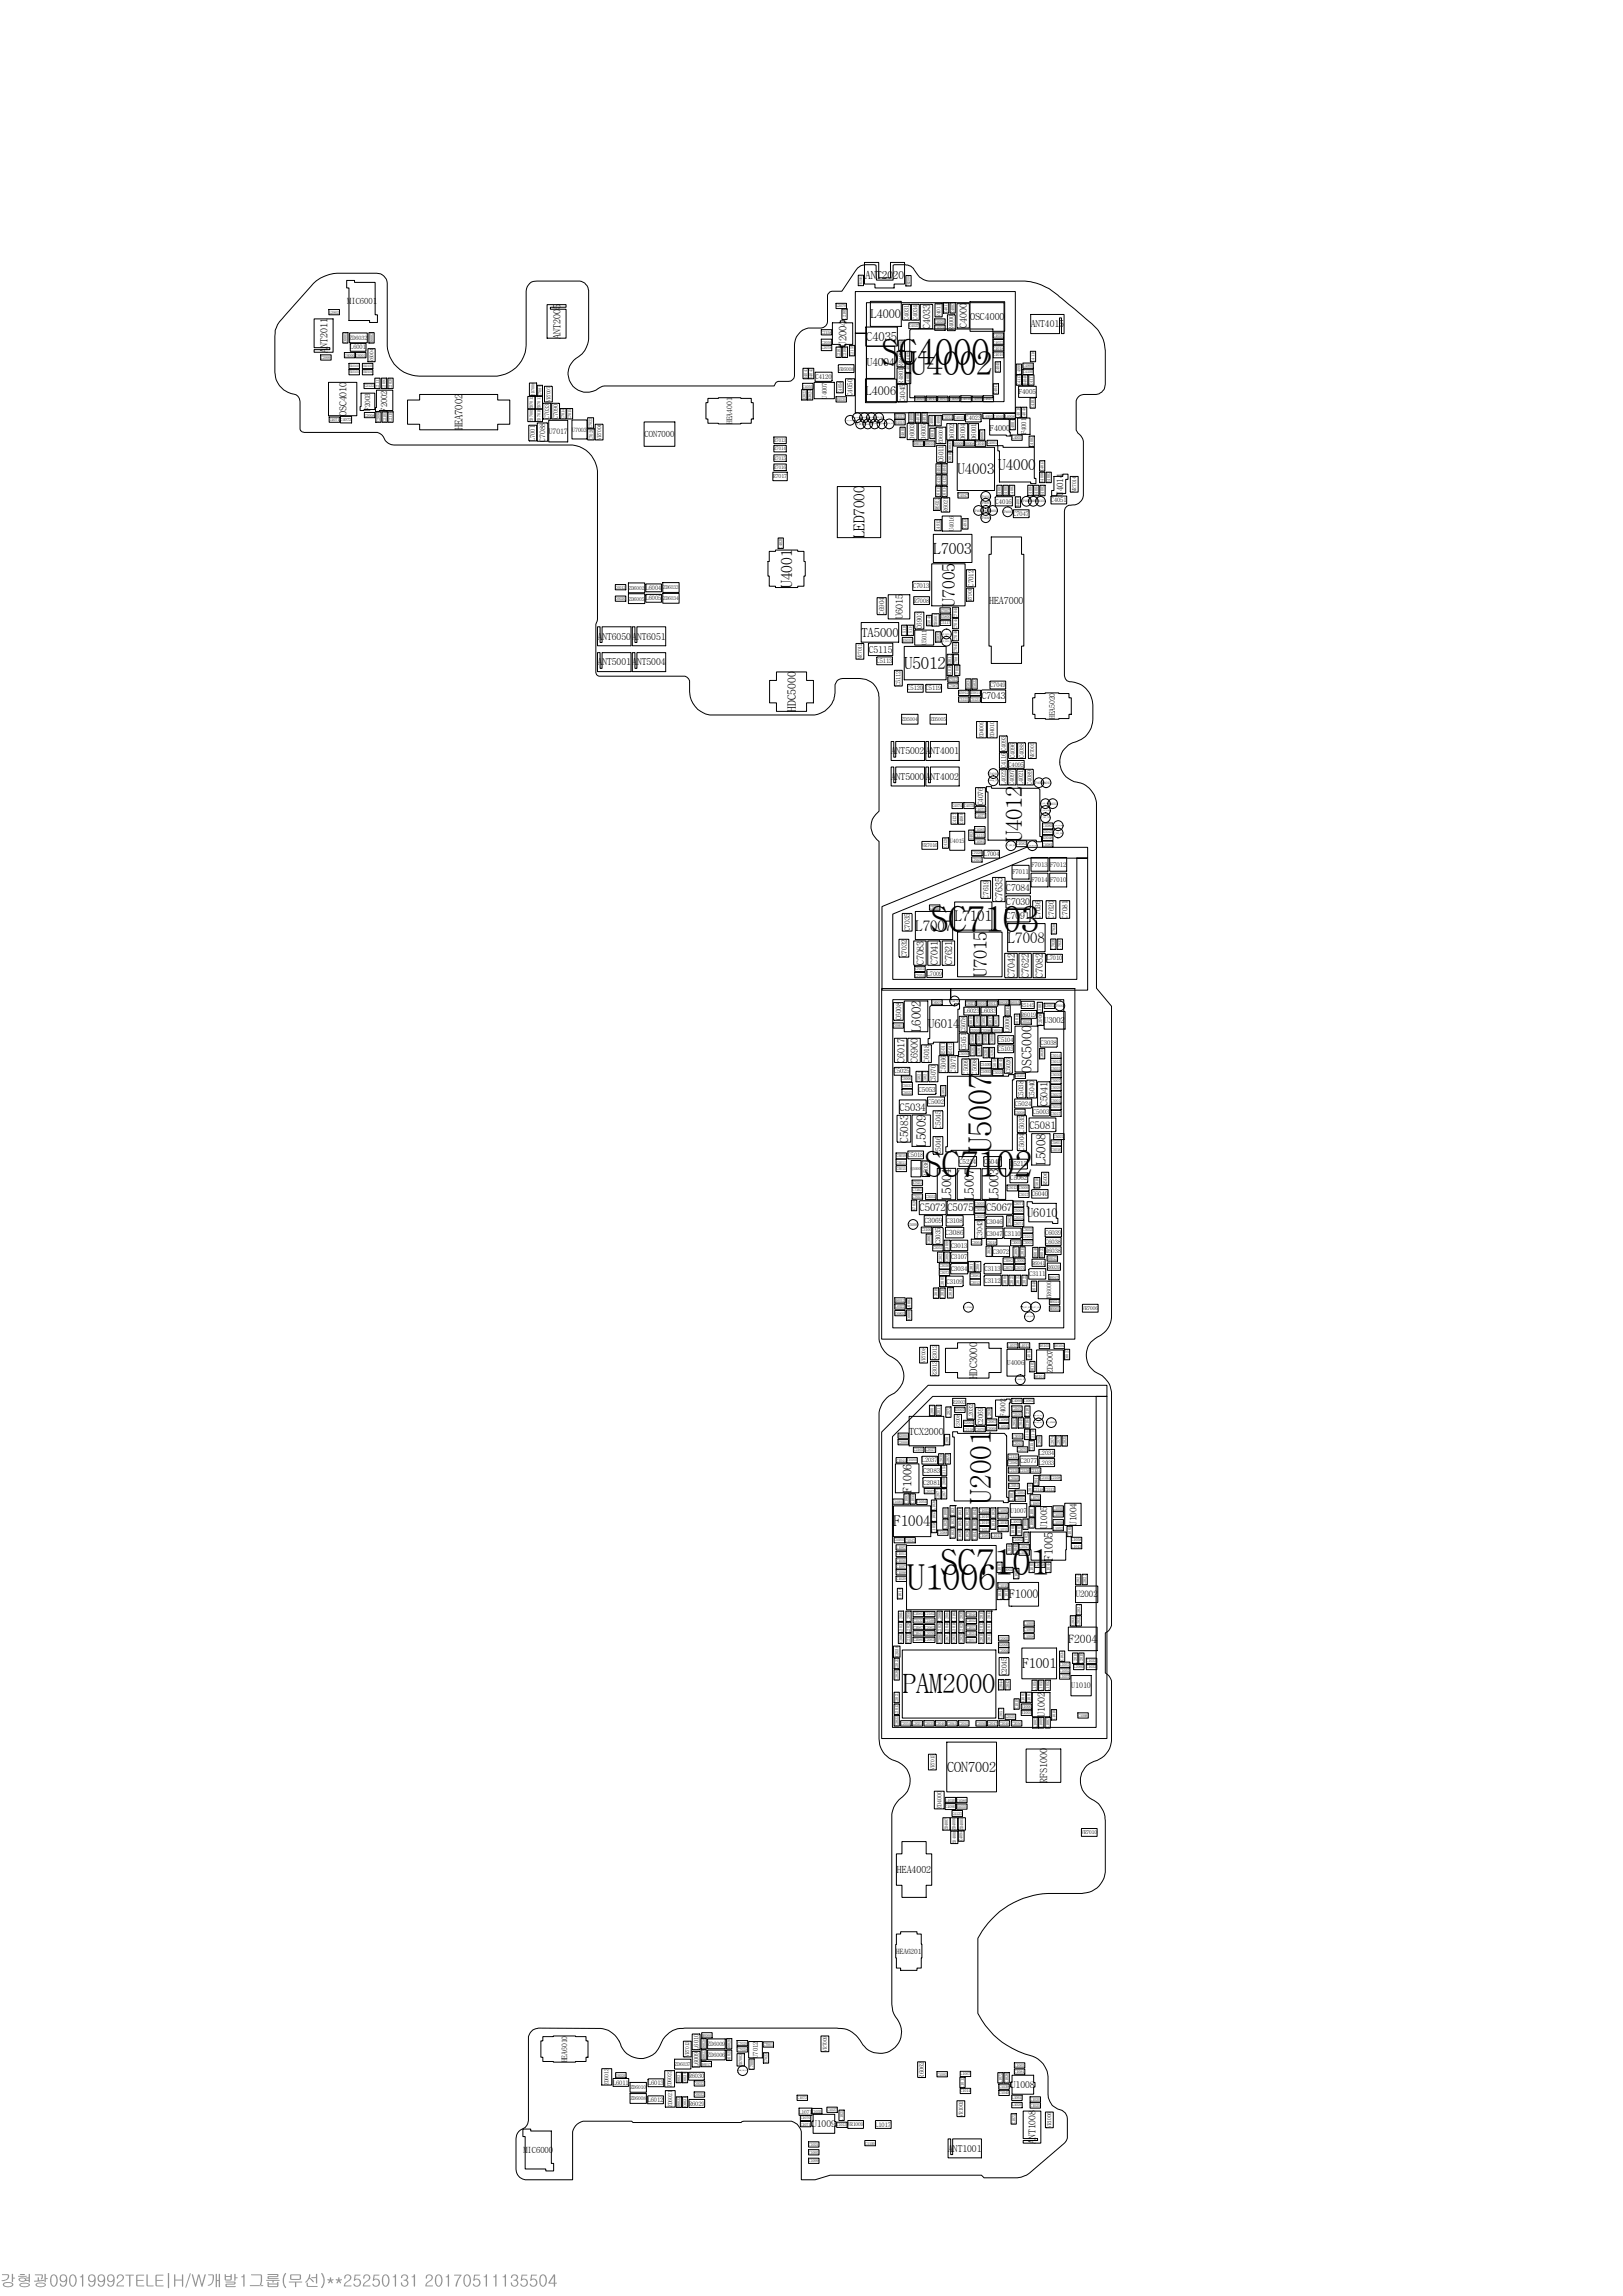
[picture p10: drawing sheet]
<svg xmlns="http://www.w3.org/2000/svg" width="210mm" height="297mm" viewBox="0 0 210 297" stroke-linecap="round" stroke-linejoin="round" font-family="sans-serif">
<defs><g id="words">
<g font-size="4.7">
<text x="114" y="47.2">SC4000</text>
<text x="120.4" y="120.5">SC7103</text>
<text x="119.5" y="152.2">SC7102</text>
<text x="121.6" y="203.7">SC7101</text>
</g>
<text font-size="4.6" x="117.3" y="205.7">U1006</text>
<text font-size="4.3" x="117.8" y="48.5">U4002</text>
<text font-size="4.1" x="128.3" y="149.2" transform="rotate(-90 128.3 149.2)">U5007</text>
<text font-size="3.8" x="128.2" y="194.5" transform="rotate(-90 128.2 194.5)">U2001</text>
<text font-size="3.4" x="116.8" y="219.1">PAM2000</text>
<text font-size="2.9" x="132.2" y="109" transform="rotate(-90 132.2 109)">U4012</text>
<text font-size="2.4" x="127.7" y="126.4" transform="rotate(-90 127.7 126.4)">U7015</text>
<g font-size="2.2">
<text x="123.5" y="78.5" transform="rotate(-90 123.5 78.5)">U7005</text>
<text x="117" y="86.6">U5012</text>
</g>
<g font-size="2">
<text x="120.8" y="71.6">L7003</text>
<text x="102.5" y="76.1" transform="rotate(-90 102.5 76.1)">U4001</text>
</g>
<g font-size="1.9">
<text x="123.9" y="61.3">U4003</text>
<text x="129.1" y="60.8">U4000</text>
<text x="111.9" y="69.7" transform="rotate(-90 111.9 69.7)">LED7000</text>
<text x="123.5" y="119.2">L7101</text>
<text x="118.4" y="120.4">L7007</text>
<text x="130.4" y="122">L7008</text>
<text x="115.6" y="197.5">F1004</text>
</g>
<g font-size="1.8">
<text x="132.2" y="215.8">F1001</text>
<text x="122.5" y="229.2">CON7002</text>
</g>
<g font-size="1.7">
<text x="119.1" y="133.5" transform="rotate(-90 119.1 133.5)">L6002</text>
<text x="133.4" y="138.8" transform="rotate(-90 133.4 138.8)">OSC5000</text>
<text x="119.8" y="148.3" transform="rotate(-90 119.8 148.3)">L5009</text>
<text x="123.1" y="155.3" transform="rotate(-90 123.1 155.3)">L5004</text>
<text x="126" y="155.3" transform="rotate(-90 126 155.3)">L5007</text>
<text x="129.2" y="155.3" transform="rotate(-90 129.2 155.3)">L5003</text>
<text x="135.3" y="150.8" transform="rotate(-90 135.3 150.8)">L5008</text>
</g>
<g font-size="1.6">
<text x="112.6" y="41.1">L4000</text>
<text x="112.1" y="44.1">C4035</text>
<text x="112" y="51.1">L4006</text>
<text x="111.4" y="82.4">TA5000</text>
<text x="120.1" y="133">U6014</text>
<text x="132.9" y="157.4">U6010</text>
</g>
<g font-size="1.5">
<text x="103" y="92.1" transform="rotate(-90 103 92.1)">HDC5000</text>
<text x="117.9" y="193.2" transform="rotate(-90 117.9 193.2)">F1006</text>
<text x="136.2" y="202" transform="rotate(-90 136.2 202)">F1005</text>
<text x="130.6" y="206.8">F1000</text>
<text x="138.2" y="212.5">F2004</text>
</g>
<g font-size="1.4">
<text x="111.9" y="36.1">ANT2020</text>
<text x="109.5" y="44.9" transform="rotate(-90 109.5 44.9)">U2004</text>
<text x="112.1" y="47.4">U4004</text>
<text x="59.8" y="55.7" transform="rotate(-90 59.8 55.7)">HEA7002</text>
<text x="116.4" y="143.7">C5034</text>
<text x="117.5" y="147.8" transform="rotate(-90 117.5 147.8)">C5083</text>
<text x="133.2" y="146">C5081</text>
<text x="119" y="156.7">C5072C5075</text>
<text x="127.6" y="156.7">C5067</text>
<text x="126.4" y="178.4" transform="rotate(-90 126.4 178.4)">HDC3000</text>
</g>
<g font-size="1.3">
<text x="125.5" y="41.4">OSC4000</text>
<text x="42.4" y="45.6" transform="rotate(-90 42.4 45.6)">ANT2011</text>
<text x="72.5" y="43.8" transform="rotate(-90 72.5 43.8)">ANT2005</text>
<text x="120.4" y="42.5" transform="rotate(-90 120.4 42.5)">C4033</text>
<text x="125.1" y="42.4" transform="rotate(-90 125.1 42.4)">C4000</text>
<text x="44.8" y="53.8" transform="rotate(-90 44.8 53.8)">OSC4010</text>
<text x="116.8" y="80.1" transform="rotate(-90 116.8 80.1)">U6015</text>
<text x="128" y="78.1">HEA7000</text>
<text x="129.7" y="116.7" transform="rotate(-90 129.7 116.7)">C7635</text>
<text x="119.5" y="124.9" transform="rotate(-90 119.5 124.9)">C7083</text>
<text x="121.3" y="124.9" transform="rotate(-90 121.3 124.9)">C7041</text>
<text x="123.2" y="124.9" transform="rotate(-90 123.2 124.9)">C7621</text>
<text x="131.3" y="126.5" transform="rotate(-90 131.3 126.5)">C7042</text>
<text x="133.1" y="126.5" transform="rotate(-90 133.1 126.5)">C7622</text>
<text x="134.9" y="126.5" transform="rotate(-90 134.9 126.5)">C7082</text>
<text x="117" y="137.5" transform="rotate(-90 117 137.5)">C6017</text>
<text x="118.7" y="137.5" transform="rotate(-90 118.7 137.5)">C6900</text>
<text x="135.5" y="143.1" transform="rotate(-90 135.5 143.1)">C5041</text>
<text x="117.6" y="185.6">TCX2000</text>
<text x="135.2" y="222.1" transform="rotate(-90 135.2 222.1)">U1002</text>
<text x="135.5" y="230.7" transform="rotate(-90 135.5 230.7)">RFS1000</text>
<text x="116" y="242.3">HEA4002</text>
</g>
<g font-size="1.2">
<text x="133.3" y="42.4">ANT4015</text>
<text x="77.3" y="82.7">ANT6050ANT6051</text>
<text x="77.3" y="86.1">ANT5001</text>
<text x="81.8" y="86.1">ANT5004</text>
<text x="112.4" y="84.4">C5115</text>
<text x="127" y="90.5">C7043</text>
<text x="115.3" y="100.9">ANT5000</text>
<text x="115.3" y="97.6">ANT5002</text>
<text x="119.8" y="97.6">ANT4001</text>
<text x="119.8" y="100.9">ANT4002</text>
<text x="130.2" y="118.9">C7091</text>
<text x="130.2" y="117.1">C7030</text>
<text x="130.2" y="115.3">C7084</text>
<text x="135.5" y="197.8" transform="rotate(-90 135.5 197.8)">U1005</text>
<text x="139.3" y="197.4" transform="rotate(-90 139.3 197.4)">U1004</text>
<text x="105.1" y="275.2">U1009</text>
<text x="130.8" y="270.1">U1008</text>
<text x="122.7" y="278.4">ANT1001</text>
<text x="134" y="277.3" transform="rotate(-90 134 277.3)">ANT1008</text>
</g>
<g font-size="1.1">
<text x="44.9" y="39.4">MIC6001</text>
<text x="50.1" y="53.3" transform="rotate(-90 50.1 53.3)">F2002</text>
<text x="83.4" y="56.6">CON7000</text>
<text x="128.1" y="55.7">F4000</text>
<text x="137.5" y="64.2" transform="rotate(-90 137.5 64.2)">U4014</text>
<text x="135.1" y="132.4">U3002</text>
<text x="139.2" y="206.6">U2002</text>
<text x="67.7" y="278.6">MIC6000</text>
</g>
<g font-size="1">
<text x="70.5" y="57.1" transform="rotate(-90 70.5 57.1)">C7088</text>
<text x="71" y="56.1">U7017</text>
<text x="94.7" y="54.9" transform="rotate(-90 94.7 54.9)">HEA4001</text>
<text x="136.5" y="93" transform="rotate(-90 136.5 93)">HEA5020</text>
<text x="127.1" y="160.3" transform="rotate(-90 127.1 160.3)">C3043</text>
<text x="136.2" y="177.7" transform="rotate(-90 136.2 177.7)">ZD6007</text>
<text x="138.6" y="218.4">U1010</text>
<text x="73.4" y="266.8" transform="rotate(-90 73.4 266.8)">HEA6010</text>
</g>
<g font-size=".9">
<text x="47.9" y="53.2" transform="rotate(-90 47.9 53.2)">F2003</text>
<text x="110.3" y="51.2" transform="rotate(-90 110.3 51.2)">C4050</text>
<text x="117.1" y="52" transform="rotate(-90 117.1 52)">C4045</text>
<text x="131.8" y="51">F4005</text>
<text x="122.1" y="59.8" transform="rotate(-90 122.1 59.8)">C6011</text>
<text x="125.9" y="75.9" transform="rotate(-90 125.9 75.9)">C7012</text>
<text x="114.4" y="79.5" transform="rotate(-90 114.4 79.5)">C6904</text>
<text x="119.3" y="81.4" transform="rotate(-90 119.3 81.4)">C6903</text>
<text x="127.2" y="104.2" transform="rotate(-90 127.2 104.2)">C4076</text>
<text x="127.9" y="116.2" transform="rotate(-90 127.9 116.2)">C7619</text>
<text x="134.6" y="118.8" transform="rotate(-90 134.6 118.8)">C7036</text>
<text x="136.3" y="118.8" transform="rotate(-90 136.3 118.8)">C7620</text>
<text x="138.1" y="118.8" transform="rotate(-90 138.1 118.8)">C7081</text>
<text x="117.3" y="123.8" transform="rotate(-90 117.3 123.8)">C7032</text>
<text x="117.7" y="120.5" transform="rotate(-90 117.7 120.5)">C7035</text>
<text x="116.6" y="132" transform="rotate(-90 116.6 132)">C6008</text>
<text x="120.2" y="137.5" transform="rotate(-90 120.2 137.5)">C6018</text>
<text x="125" y="135.9" transform="rotate(-90 125 135.9)">C5051C5078</text>
<text x="118.8" y="141.2">C5053</text>
<text x="121.1" y="140" transform="rotate(-90 121.1 140)">C5070</text>
<text x="122.4" y="138.8" transform="rotate(-90 122.4 138.8)">C5066</text>
<text x="123.7" y="138.8" transform="rotate(-90 123.7 138.8)">C5071</text>
<text x="132.4" y="142" transform="rotate(-90 132.4 142)">C5038</text>
<text x="133.8" y="142.1" transform="rotate(-90 133.8 142.1)">C5040</text>
<text x="121.7" y="149.4" transform="rotate(-90 121.7 149.4)">C5046</text>
<text x="121.7" y="146" transform="rotate(-90 121.7 146)">C5045</text>
<text x="132.5" y="148.9" transform="rotate(-90 132.5 148.9)">C5004C5035</text>
<text x="124.1" y="150.6">C5214</text>
<text x="127.3" y="150.6">C5047</text>
<text x="130.7" y="150.9">C5213</text>
<text x="130.7" y="152.7">C5062</text>
<text x="119.6" y="158.3">C3069 C3108</text>
<text x="121.7" y="161" transform="rotate(-90 121.7 161)">C3035</text>
<text x="122.3" y="159.8">C3086</text>
<text x="130.3" y="176.6">U4006</text>
<text x="127.2" y="184.4" transform="rotate(-90 127.2 184.4)">C2069</text>
<text x="130.1" y="183.3" transform="rotate(-90 130.1 183.3)">F4002</text>
<text x="119.4" y="190.5">C2083</text>
<text x="132" y="189.3">C2077 L2033</text>
<text x="119.4" y="192.1">C2081</text>
<text x="130.3" y="216.7" transform="rotate(-90 130.3 216.7)">C2045</text>
<text x="116" y="252.8">HEA6201</text>
</g>
<g font-size=".8">
<text x="117.6" y="41.4" transform="rotate(-90 117.6 41.4)">C4031</text>
<text x="118.7" y="41.4" transform="rotate(-90 118.7 41.4)">C4034</text>
<text x="45.2" y="44">ZD6032</text>
<text x="45.3" y="45.2">L6001</text>
<text x="123.4" y="42.8" transform="rotate(-90 123.4 42.8)">R4000</text>
<text x="105.5" y="49">C4120</text>
<text x="107" y="51.6" transform="rotate(-90 107 51.6)">U4007</text>
<text x="116.9" y="49.6" transform="rotate(-90 116.9 49.6)">R4801 R4802</text>
<text x="69.2" y="57" transform="rotate(-90 69.2 57)">L7001</text>
<text x="71" y="54.2" transform="rotate(-90 71 54.2)">C7033</text>
<text x="72.2" y="54.2" transform="rotate(-90 72.2 54.2)">C7090</text>
<text x="74" y="55.8">U7003</text>
<text x="118.3" y="56.9" transform="rotate(-90 118.3 56.9)">D6003</text>
<text x="119.8" y="56.9" transform="rotate(-90 119.8 56.9)">D6005</text>
<text x="123.4" y="56.9" transform="rotate(-90 123.4 56.9)">D6002</text>
<text x="124.9" y="56.9" transform="rotate(-90 124.9 56.9)">D6004</text>
<text x="124.9" y="54.4">C4023</text>
<text x="126.3" y="56.9" transform="rotate(-90 126.3 56.9)">D6001</text>
<text x="132.8" y="56.2" transform="rotate(-90 132.8 56.2)">F4001</text>
<text x="128.8" y="65.2">C4016</text>
<text x="136" y="65">C4051</text>
<text x="122.6" y="66.3" transform="rotate(-90 122.6 66.3)">R6021</text>
<text x="123.4" y="68.7" transform="rotate(-90 123.4 68.7)">U4016</text>
<text x="131.1" y="66.7">C7047</text>
<text x="83.5" y="76.3">L6004</text>
<text x="83.5" y="77.7">L6005</text>
<text x="118.1" y="76.1">C7013</text>
<text x="118.2" y="78">R7008</text>
<text x="119.9" y="83.5" transform="rotate(-90 119.9 83.5)">U5011</text>
<text x="113.4" y="85.8">C5113</text>
<text x="116.5" y="88.8" transform="rotate(-90 116.5 88.8)">C5112</text>
<text x="117.4" y="89.3">C5120 C5119</text>
<text x="128.1" y="88.9">C7049</text>
<text x="130.1" y="101.6" transform="rotate(-90 130.1 101.6)">L4022 C4116 C4093</text>
<text x="130.5" y="99.2">C4095</text>
<text x="131.2" y="101.6" transform="rotate(-90 131.2 101.6)">C4097</text>
<text x="131.3" y="98.1" transform="rotate(-90 131.3 98.1)">C4096</text>
<text x="132.4" y="101.6" transform="rotate(-90 132.4 101.6)">L4021</text>
<text x="132.5" y="98.1" transform="rotate(-90 132.5 98.1)">C4088</text>
<text x="133.5" y="101.6" transform="rotate(-90 133.5 101.6)">C4089</text>
<text x="122.9" y="109.1">U4015</text>
<text x="127.3" y="110.8">L7004</text>
<text x="131" y="113.1">F7011</text>
<text x="133.4" y="112.1">F7013 F7012</text>
<text x="133.4" y="114.2">F7014 F7010</text>
<text x="135.4" y="124.2">L7010</text>
<text x="119.9" y="126.2">L7009</text>
<text x="124.7" y="131.1">L6023 L6033</text>
<text x="132.1" y="131.5">R6019</text>
<text x="129.1" y="136">C5103</text>
<text x="129.1" y="134.8">C5104</text>
<text x="130.6" y="133.6" transform="rotate(-90 130.6 133.6)">L6006</text>
<text x="134.6" y="135.2">C3038</text>
<text x="115.7" y="138.9">C5025</text>
<text x="120" y="142.8">C5002</text>
<text x="125.2" y="139" transform="rotate(-90 125.2 139)">C5099</text>
<text x="126.4" y="139" transform="rotate(-90 126.4 139)">C5098</text>
<text x="130.7" y="138.9" transform="rotate(-90 130.7 138.9)">C5026</text>
<text x="131.3" y="143.1">C5024</text>
<text x="117.5" y="149.7">C5018</text>
<text x="133.6" y="144.1">C5003</text>
<text x="120.1" y="152.2" transform="rotate(-90 120.1 152.2)">R5036</text>
<text x="133.5" y="154.7">C6040</text>
<text x="123" y="161.4">C3013</text>
<text x="127.6" y="158.3">C3046</text>
<text x="127.6" y="159.9">C3047 C3110</text>
<text x="135.2" y="159.8">C6039</text>
<text x="135.3" y="160.9">C6038</text>
<text x="122.4" y="166.1">C3109</text>
<text x="123" y="164.4">C3034</text>
<text x="123" y="162.9">C3107</text>
<text x="127.4" y="165.9">C3112</text>
<text x="127.4" y="164.4">C3113</text>
<text x="128.5" y="162.2">C3072</text>
<text x="133.1" y="165.1">C3111</text>
<text x="135.3" y="162.1">R6038</text>
<text x="136" y="168" transform="rotate(-90 136 168)">TR6000</text>
<text x="121.2" y="178" transform="rotate(-90 121.2 178)">R3013 R3012</text>
<text x="125.9" y="183.6" transform="rotate(-90 125.9 183.6)">L2032</text>
<text x="119.3" y="189.2">L2037</text>
<text x="134.4" y="188.3">L2034</text>
<text x="130.7" y="195.7">U1007</text>
<text x="121.8" y="234" transform="rotate(-90 121.8 234)">ZD4000</text>
<text x="79.3" y="269.7">L6011</text>
<text x="83.8" y="269.7">L6013</text>
<text x="89.1" y="268.9">R6030</text>
<text x="90.4" y="267.4" transform="rotate(-90 90.4 267.4)">L6009 L6010</text>
<text x="91.5" y="266.1">ZD6006</text>
<text x="91.5" y="264.7">ZD6009</text>
<text x="98.1" y="266.2" transform="rotate(-90 98.1 266.2)">U7012</text>
<text x="119.5" y="268.8" transform="rotate(-90 119.5 268.8)">R6062</text>
<text x="83.8" y="271.9">L6012</text>
<text x="89.2" y="272.4">R6029</text>
<text x="113.3" y="275.1">L1017</text>
</g>
<g font-size=".7">
<text x="121.7" y="41" transform="rotate(-90 121.7 41)">R4011</text>
<text x="48.3" y="46.8" transform="rotate(-90 48.3 46.8)">R6004</text>
<text x="108.5" y="47.9">VR6008</text>
<text x="71.2" y="52" transform="rotate(-90 71.2 52)">VR7007</text>
<text x="77.8" y="56.9" transform="rotate(-90 77.8 56.9)">VR7004</text>
<text x="122" y="57.4" transform="rotate(-90 122 57.4)">ZD6001</text>
<text x="100" y="61.9">R7017</text>
<text x="139.2" y="63.7" transform="rotate(-90 139.2 63.7)">VR7014</text>
<text x="81.3" y="76.3">ZD6002</text>
<text x="81.3" y="77.7">ZD6005</text>
<text x="85.8" y="76.3">ZD6033</text>
<text x="85.8" y="77.7">ZD6034</text>
<text x="125.8" y="77.8" transform="rotate(-90 125.8 77.8)">R7901</text>
<text x="111.5" y="85.3" transform="rotate(-90 111.5 85.3)">VR7012</text>
<text x="116.7" y="93.3">ZD5004</text>
<text x="120.4" y="93.3">ZD5005</text>
<text x="127.2" y="95.5" transform="rotate(-90 127.2 95.5)">ZD4009</text>
<text x="128.6" y="95.5" transform="rotate(-90 128.6 95.5)">ZD4010</text>
<text x="133.8" y="98.1" transform="rotate(-90 133.8 98.1)">VR7005</text>
<text x="119.3" y="109.6">VR7016</text>
<text x="132.1" y="130.3">R5145</text>
<text x="135.5" y="153.4" transform="rotate(-90 135.5 153.4)">R5006</text>
<text x="133.5" y="163.6">R6041</text>
<text x="135.5" y="164.1">R6039</text>
<text x="140" y="169.5">VR7006</text>
<text x="119.7" y="176.3" transform="rotate(-90 119.7 176.3)">VR7008</text>
<text x="123.3" y="181.6">R2003</text>
<text x="124.2" y="184.7" transform="rotate(-90 124.2 184.7)">R3008</text>
<text x="120.9" y="229" transform="rotate(-90 120.9 229)">VR7015</text>
<text x="139.9" y="237.3">VR7010</text>
<text x="78.7" y="269.8" transform="rotate(-90 78.7 269.8)">ZD6013</text>
<text x="87.3" y="267.3">ZD6037</text>
<text x="89.2" y="266.1" transform="rotate(-90 89.2 266.1)">VR7013</text>
<text x="107" y="265.4" transform="rotate(-90 107 265.4)">VR7009</text>
<text x="81.6" y="271.7">ZD6008</text>
<text x="81.6" y="270.3">ZD6010</text>
<text x="87" y="272.6" transform="rotate(-90 87 272.6)">ZD6021 ZD6022</text>
<text x="103.4" y="273.5">L1071</text>
<text x="109.7" y="275.1">VR1009</text>
<text x="124.6" y="273.8" transform="rotate(-90 124.6 273.8)">VR1002</text>
<text x="136" y="275.3" transform="rotate(-90 136 275.3)">VR1006</text>
</g>
<g font-size=".6">
<text x="109.5" y="41.3" transform="rotate(-90 109.5 41.3)">C2169</text>
<text x="122.6" y="40.5" transform="rotate(-90 122.6 40.5)">C4011</text>
<text x="123.4" y="40.5" transform="rotate(-90 123.4 40.5)">C4007</text>
<text x="44.9" y="44.4" transform="rotate(-90 44.9 44.4)">C6005</text>
<text x="48.3" y="44.4" transform="rotate(-90 48.3 44.4)">R6002</text>
<text x="108.7" y="46.2" transform="rotate(-90 108.7 46.2)">C2161</text>
<text x="109.5" y="46.2" transform="rotate(-90 109.5 46.2)">C2160</text>
<text x="110.4" y="46" transform="rotate(-90 110.4 46)">C2159</text>
<text x="116.8" y="45.4" transform="rotate(-90 116.8 45.4)">C4028</text>
<text x="133.8" y="46.8" transform="rotate(-90 133.8 46.8)">C4118</text>
<text x="49" y="50.3" transform="rotate(-90 49 50.3)">C2111</text>
<text x="49.9" y="50.3" transform="rotate(-90 49.9 50.3)">C2092</text>
<text x="50.7" y="50.3" transform="rotate(-90 50.7 50.3)">C2030</text>
<text x="69.2" y="51.2" transform="rotate(-90 69.2 51.2)">ZD7008</text>
<text x="104.2" y="51.8" transform="rotate(-90 104.2 51.8)">R3023</text>
<text x="104.4" y="49" transform="rotate(-90 104.4 49)">R4041</text>
<text x="105" y="51.8" transform="rotate(-90 105 51.8)">R3024</text>
<text x="105.1" y="49" transform="rotate(-90 105.1 49)">R4042</text>
<text x="108.9" y="50.8" transform="rotate(-90 108.9 50.8)">C4054</text>
<text x="117.7" y="49.6" transform="rotate(-90 117.7 49.6)">C4800C4032C4029</text>
<text x="129" y="51" transform="rotate(-90 129 51)">C4041</text>
<text x="129.3" y="48.2" transform="rotate(-90 129.3 48.2)">C4049</text>
<text x="132" y="49.8" transform="rotate(-90 132 49.8)">C4117L4999</text>
<text x="132.8" y="49.8" transform="rotate(-90 132.8 49.8)">R4040</text>
<text x="133.6" y="49.8" transform="rotate(-90 133.6 49.8)">C4111</text>
<text x="133.8" y="52.8" transform="rotate(-90 133.8 52.8)">C4101</text>
<text x="49.1" y="54.7" transform="rotate(-90 49.1 54.7)">C2090</text>
<text x="50" y="54.7" transform="rotate(-90 50 54.7)">C2105</text>
<text x="50.7" y="54.7" transform="rotate(-90 50.7 54.7)">C2115</text>
<text x="68.9" y="54.6" transform="rotate(-90 68.9 54.6)">ZD7009ZD7012</text>
<text x="69.9" y="54.6" transform="rotate(-90 69.9 54.6)">ZD7010ZD7011C7089</text>
<text x="73" y="54.2" transform="rotate(-90 73 54.2)">C7014</text>
<text x="73.9" y="54.2" transform="rotate(-90 73.9 54.2)">C7015</text>
<text x="76.7" y="56.9" transform="rotate(-90 76.7 56.9)">C7020C7022</text>
<text x="100.1" y="57.2">R7013</text>
<text x="100.1" y="58.3">R7014</text>
<text x="100.1" y="59.5">R7015</text>
<text x="117" y="56.6" transform="rotate(-90 117 56.6)">R4800</text>
<text x="118.1" y="54.7" transform="rotate(-90 118.1 54.7)">R4008</text>
<text x="119" y="54.7" transform="rotate(-90 119 54.7)">R4010</text>
<text x="119.8" y="54.7" transform="rotate(-90 119.8 54.7)">R4014</text>
<text x="120.8" y="56.8" transform="rotate(-90 120.8 56.8)">C6801 C4005</text>
<text x="121.6" y="55.1" transform="rotate(-90 121.6 55.1)">C4006</text>
<text x="123.1" y="59.8" transform="rotate(-90 123.1 59.8)">C6010C6037</text>
<text x="127.3" y="57" transform="rotate(-90 127.3 57)">R6007</text>
<text x="131.2" y="55.6" transform="rotate(-90 131.2 55.6)">L4004</text>
<text x="131.9" y="54.1" transform="rotate(-90 131.9 54.1)">L4010</text>
<text x="132.7" y="54.1" transform="rotate(-90 132.7 54.1)">C4048</text>
<text x="133.7" y="57.8" transform="rotate(-90 133.7 57.8)">C4002</text>
<text x="100.1" y="60.7">R7016</text>
<text x="121.6" y="64.3" transform="rotate(-90 121.6 64.3)">C6015 C4124R4044</text>
<text x="122.4" y="64.3" transform="rotate(-90 122.4 64.3)">C6014 C4125R4045</text>
<text x="129.5" y="64.1" transform="rotate(-90 129.5 64.1)">R4007</text>
<text x="130.3" y="64.1" transform="rotate(-90 130.3 64.1)">R4005</text>
<text x="131.1" y="64.1" transform="rotate(-90 131.1 64.1)">C4003</text>
<text x="131.9" y="65.6" transform="rotate(-90 131.9 65.6)">R4001</text>
<text x="133.5" y="64.1" transform="rotate(-90 133.5 64.1)">C4004</text>
<text x="134.3" y="64.1" transform="rotate(-90 134.3 64.1)">R4004</text>
<text x="135.1" y="64.1" transform="rotate(-90 135.1 64.1)">R4002 R4006 C4017</text>
<text x="135.9" y="62.4" transform="rotate(-90 135.9 62.4)">R4003</text>
<text x="101.2" y="71" transform="rotate(-90 101.2 71)">C4030</text>
<text x="121.5" y="66" transform="rotate(-90 121.5 66)">R6022</text>
<text x="121.6" y="68.7" transform="rotate(-90 121.6 68.7)">C4912</text>
<text x="125.1" y="68.5" transform="rotate(-90 125.1 68.5)">C4913</text>
<text x="117.2" y="82.2" transform="rotate(-90 117.2 82.2)">C5116</text>
<text x="118" y="82.2" transform="rotate(-90 118 82.2)">C5114</text>
<text x="120.4" y="81" transform="rotate(-90 120.4 81)">R5040</text>
<text x="121.2" y="81" transform="rotate(-90 121.2 81)">ZD5001</text>
<text x="121.6" y="83.1" transform="rotate(-90 121.6 83.1)">R5032</text>
<text x="123.1" y="87.4" transform="rotate(-90 123.1 87.4)">R3016R3017</text>
<text x="123.9" y="86" transform="rotate(-90 123.9 86)">C7085 C7045 C7046 C7044C7048</text>
<text x="124" y="87.4" transform="rotate(-90 124 87.4)">C7086</text>
<text x="125.5" y="89.2" transform="rotate(-90 125.5 89.2)">R5034</text>
<text x="126.3" y="89.2" transform="rotate(-90 126.3 89.2)">R5033</text>
<text x="123.7" y="106.7" transform="rotate(-90 123.7 106.7)">C4127</text>
<text x="124.6" y="106.7" transform="rotate(-90 124.6 106.7)">C4080</text>
<text x="122.5" y="109.7" transform="rotate(-90 122.5 109.7)">C4128</text>
<text x="125.9" y="108.7" transform="rotate(-90 125.9 108.7)">R4034</text>
<text x="136.5" y="122.9" transform="rotate(-90 136.5 122.9)">C7039</text>
<text x="136.5" y="120.9" transform="rotate(-90 136.5 120.9)">C7038</text>
<text x="137.3" y="122.9" transform="rotate(-90 137.3 122.9)">C7037</text>
<text x="130.6" y="131.4" transform="rotate(-90 130.6 131.4)">R6014</text>
<text x="134.7" y="131" transform="rotate(-90 134.7 131)">L3001</text>
<text x="122.3" y="136.5" transform="rotate(-90 122.3 136.5)">R5011</text>
<text x="123.2" y="136.5" transform="rotate(-90 123.2 136.5)">R5012</text>
<text x="125.8" y="132.8" transform="rotate(-90 125.8 132.8)">C6019</text>
<text x="126" y="136.6" transform="rotate(-90 126 136.6)">C5202 C5086</text>
<text x="126.6" y="132.8" transform="rotate(-90 126.6 132.8)">C5090</text>
<text x="126.9" y="137.9">C5100</text>
<text x="126.9" y="136.6" transform="rotate(-90 126.9 136.6)">C5201 C5085</text>
<text x="127.5" y="132.8" transform="rotate(-90 127.5 132.8)">C5092</text>
<text x="127.7" y="136.9" transform="rotate(-90 127.7 136.9)">C5204</text>
<text x="127.7" y="135.1" transform="rotate(-90 127.7 135.1)">C5089</text>
<text x="128.3" y="132.8" transform="rotate(-90 128.3 132.8)">R5017</text>
<text x="128.5" y="136.9" transform="rotate(-90 128.5 136.9)">C5203</text>
<text x="128.5" y="135.1" transform="rotate(-90 128.5 135.1)">C5088</text>
<text x="129.1" y="132.8" transform="rotate(-90 129.1 132.8)">C6022</text>
<text x="131.8" y="132.6" transform="rotate(-90 131.8 132.6)">R6018</text>
<text x="134.9" y="132.7" transform="rotate(-90 134.9 132.7)">R3908</text>
<text x="135" y="137" transform="rotate(-90 135 137)">C3039</text>
<text x="119.1" y="140" transform="rotate(-90 119.1 140)">C5028</text>
<text x="119.9" y="140" transform="rotate(-90 119.9 140)">C5023</text>
<text x="122.2" y="141.8" transform="rotate(-90 122.2 141.8)">C5052</text>
<text x="126.9" y="138.9">C5093 C5020</text>
<text x="128.9" y="138.3" transform="rotate(-90 128.9 138.3)">C5056</text>
<text x="129.7" y="138.3" transform="rotate(-90 129.7 138.3)">C5048</text>
<text x="134.3" y="153.7" transform="rotate(-90 134.3 153.7)">C5010</text>
<text x="118.4" y="156.6" transform="rotate(-90 118.4 156.6)">R7020</text>
<text x="120.4" y="161" transform="rotate(-90 120.4 161)">C3062</text>
<text x="130.8" y="158.6" transform="rotate(-90 130.8 158.6)">C3063</text>
<text x="121.9" y="163.3" transform="rotate(-90 121.9 163.3)">C3021</text>
<text x="122.7" y="163.3" transform="rotate(-90 122.7 163.3)">C3093 C3099</text>
<text x="123.1" y="168" transform="rotate(-90 123.1 168)">C3016</text>
<text x="125.9" y="164.5" transform="rotate(-90 125.9 164.5)">C3019</text>
<text x="126.7" y="164.5" transform="rotate(-90 126.7 164.5)">C3080</text>
<text x="128.1" y="162.6" transform="rotate(-90 128.1 162.6)">C3026</text>
<text x="130.2" y="166.3" transform="rotate(-90 130.2 166.3)">C3008</text>
<text x="131.1" y="166.3" transform="rotate(-90 131.1 166.3)">C3025</text>
<text x="131.6" y="162.6" transform="rotate(-90 131.6 162.6)">C3097</text>
<text x="131.9" y="166.3" transform="rotate(-90 131.9 166.3)">C3023</text>
<text x="132.5" y="162.6" transform="rotate(-90 132.5 162.6)">C3015</text>
<text x="132.7" y="166.3" transform="rotate(-90 132.7 166.3)">C3022</text>
<text x="134" y="167.1" transform="rotate(-90 134 167.1)">R6040</text>
<text x="134.1" y="162.7" transform="rotate(-90 134.1 162.7)">R6046</text>
<text x="135" y="162.7" transform="rotate(-90 135 162.7)">R6037</text>
<text x="117.8" y="170.8" transform="rotate(-90 117.8 170.8)">C6009 L6003</text>
<text x="121.3" y="168" transform="rotate(-90 121.3 168)">R3019</text>
<text x="122.1" y="168" transform="rotate(-90 122.1 168)">R3018 C3005</text>
<text x="133.3" y="175.9" transform="rotate(-90 133.3 175.9)">C4053</text>
<text x="133.8" y="177.5" transform="rotate(-90 133.8 177.5)">R6102</text>
<text x="138.2" y="175.9" transform="rotate(-90 138.2 175.9)">C6027</text>
<text x="120.8" y="183.2" transform="rotate(-90 120.8 183.2)">C2003</text>
<text x="121.6" y="183.2" transform="rotate(-90 121.6 183.2)">R3010</text>
<text x="122.9" y="183.4" transform="rotate(-90 122.9 183.4)">C2072</text>
<text x="128.2" y="183.5" transform="rotate(-90 128.2 183.5)">L2036</text>
<text x="131.4" y="184.8" transform="rotate(-90 131.4 184.8)">L2052</text>
<text x="132.3" y="184.8" transform="rotate(-90 132.3 184.8)">L2049</text>
<text x="122" y="189.4" transform="rotate(-90 122 189.4)">L2039</text>
<text x="122.7" y="186.9" transform="rotate(-90 122.7 186.9)">C2001</text>
<text x="122.8" y="189.4" transform="rotate(-90 122.8 189.4)">C2073</text>
<text x="133.1" y="186.3" transform="rotate(-90 133.1 186.3)">C2153 C2164 C2101</text>
<text x="133.7" y="187.7" transform="rotate(-90 133.7 187.7)">C2150</text>
<text x="133.8" y="186.3" transform="rotate(-90 133.8 186.3)">C2116</text>
<text x="134.6" y="187.1" transform="rotate(-90 134.6 187.1)">C2096</text>
<text x="136.3" y="187.1" transform="rotate(-90 136.3 187.1)">C2074</text>
<text x="137.1" y="187.1" transform="rotate(-90 137.1 187.1)">C2075</text>
<text x="137.9" y="187.1" transform="rotate(-90 137.9 187.1)">L2035</text>
<text x="117.5" y="194.6" transform="rotate(-90 117.5 194.6)">C1087</text>
<text x="118.3" y="194.6" transform="rotate(-90 118.3 194.6)">C1055</text>
<text x="121.5" y="193.9" transform="rotate(-90 121.5 193.9)">C2079</text>
<text x="122.3" y="193.9" transform="rotate(-90 122.3 193.9)">C2078 C2080 C2154</text>
<text x="122.5" y="197.9" transform="rotate(-90 122.5 197.9)">L1028C1008</text>
<text x="128.7" y="197.9" transform="rotate(-90 128.7 197.9)">L1014C1020</text>
<text x="131.1" y="194.2" transform="rotate(-90 131.1 194.2)">L1001</text>
<text x="133.5" y="193.3" transform="rotate(-90 133.5 193.3)">L2055</text>
<text x="133.7" y="197.7" transform="rotate(-90 133.7 197.7)">C1066C1001</text>
<text x="134.3" y="192.2" transform="rotate(-90 134.3 192.2)">L2048</text>
<text x="121" y="198.3" transform="rotate(-90 121 198.3)">C1056C1057L1038</text>
<text x="123.4" y="199" transform="rotate(-90 123.4 199)">C1037L1027C1038</text>
<text x="124.4" y="199.3" transform="rotate(-90 124.4 199.3)">C1030L1024C1031</text>
<text x="125.3" y="199.3" transform="rotate(-90 125.3 199.3)">C1026L1021L1022</text>
<text x="126.3" y="199.3" transform="rotate(-90 126.3 199.3)">C1041L1029C1042</text>
<text x="129.5" y="203.5" transform="rotate(-90 129.5 203.5)">L1007</text>
<text x="130.8" y="201.1" transform="rotate(-90 130.8 201.1)">L1048</text>
<text x="131.2" y="198.7" transform="rotate(-90 131.2 198.7)">L1000</text>
<text x="131.6" y="201.1" transform="rotate(-90 131.6 201.1)">L1049</text>
<text x="132.1" y="198.7" transform="rotate(-90 132.1 198.7)">C1003</text>
<text x="133" y="199.6" transform="rotate(-90 133 199.6)">L1023 C1000</text>
<text x="133.7" y="203.5" transform="rotate(-90 133.7 203.5)">L1005</text>
<text x="135.8" y="203.5" transform="rotate(-90 135.8 203.5)">L1044</text>
<text x="138.6" y="198.8" transform="rotate(-90 138.6 198.8)">C1068</text>
<text x="116.6" y="206.9" transform="rotate(-90 116.6 206.9)">C1018</text>
<text x="129.5" y="206.9" transform="rotate(-90 129.5 206.9)">L1013</text>
<text x="130.4" y="206.9" transform="rotate(-90 130.4 206.9)">L1012</text>
<text x="131.7" y="204.3" transform="rotate(-90 131.7 204.3)">L1073</text>
<text x="139.7" y="205" transform="rotate(-90 139.7 205)">C2023</text>
<text x="140.5" y="205" transform="rotate(-90 140.5 205)">C2027</text>
<text x="116.8" y="212.6" transform="rotate(-90 116.8 212.6)">C2063L2031C2064</text>
<text x="117.7" y="212.6" transform="rotate(-90 117.7 212.6)">C2133L2026C2058</text>
<text x="121.8" y="212.6" transform="rotate(-90 121.8 212.6)">C2065L2038C2066</text>
<text x="122.7" y="212.6" transform="rotate(-90 122.7 212.6)">C2071L2040C2084</text>
<text x="123.6" y="212.6" transform="rotate(-90 123.6 212.6)">C2025L2016C2163</text>
<text x="124.6" y="212.6" transform="rotate(-90 124.6 212.6)">C2028L2020C2039</text>
<text x="127.2" y="212.6" transform="rotate(-90 127.2 212.6)">C2018L2012L2015</text>
<text x="128.1" y="212.6" transform="rotate(-90 128.1 212.6)">C2012L2011C2013</text>
<text x="137.6" y="214.9" transform="rotate(-90 137.6 214.9)">C1034</text>
<text x="139" y="210.4" transform="rotate(-90 139 210.4)">C2032</text>
<text x="139.3" y="215.2" transform="rotate(-90 139.3 215.2)">L2018</text>
<text x="139.8" y="210.4" transform="rotate(-90 139.8 210.4)">L2023C2033</text>
<text x="140.1" y="215.2" transform="rotate(-90 140.1 215.2)">L2019</text>
<text x="116.2" y="217.4" transform="rotate(-90 116.2 217.4)">C2036 C2037 C2038</text>
<text x="129.7" y="218.7" transform="rotate(-90 129.7 218.7)">C2044</text>
<text x="130.6" y="218.7" transform="rotate(-90 130.6 218.7)">C2043</text>
<text x="131.7" y="221.1" transform="rotate(-90 131.7 221.1)">C1019</text>
<text x="132.6" y="220.3" transform="rotate(-90 132.6 220.3)">R1002</text>
<text x="133.3" y="220.3" transform="rotate(-90 133.3 220.3)">R1001</text>
<text x="134" y="218.7" transform="rotate(-90 134 218.7)">L1054</text>
<text x="134.9" y="218.7" transform="rotate(-90 134.9 218.7)">L1055</text>
<text x="135.7" y="218.7" transform="rotate(-90 135.7 218.7)">L1053</text>
<text x="116.2" y="223.3" transform="rotate(-90 116.2 223.3)">C2022 L2017 C2021</text>
<text x="129.7" y="222.4" transform="rotate(-90 129.7 222.4)">C2057</text>
<text x="134.1" y="223.6" transform="rotate(-90 134.1 223.6)">L1002</text>
<text x="134.9" y="223.6" transform="rotate(-90 134.9 223.6)">C1009</text>
<text x="135.7" y="223.6" transform="rotate(-90 135.7 223.6)">C1007</text>
<text x="136.5" y="222.5" transform="rotate(-90 136.5 222.5)">C1010</text>
<text x="122.6" y="236.8" transform="rotate(-90 122.6 236.8)">ZD4007</text>
<text x="123.7" y="238.5" transform="rotate(-90 123.7 238.5)">ZD4008ZD4006</text>
<text x="124.5" y="238.2" transform="rotate(-90 124.5 238.2)">C4094ZD4005</text>
<text x="88" y="269.5" transform="rotate(-90 88 269.5)">R6031</text>
<text x="88.8" y="269.5" transform="rotate(-90 88.8 269.5)">C6030</text>
<text x="91.2" y="266.6" transform="rotate(-90 91.2 266.6)">R6027R6028</text>
<text x="94.5" y="266.6" transform="rotate(-90 94.5 266.6)">R6025 R6026</text>
<text x="96" y="267.3" transform="rotate(-90 96 267.3)">ZD7003</text>
<text x="97.4" y="267.7" transform="rotate(-90 97.4 267.7)">C7000</text>
<text x="99.3" y="266.9" transform="rotate(-90 99.3 266.9)">C7023</text>
<text x="129.6" y="269.5" transform="rotate(-90 129.6 269.5)">L1072</text>
<text x="130.4" y="269.5" transform="rotate(-90 130.4 269.5)">C1036</text>
<text x="88" y="272.6" transform="rotate(-90 88 272.6)">R6033</text>
<text x="88.8" y="272.7" transform="rotate(-90 88.8 272.7)">C6031</text>
<text x="109.1" y="274.3" transform="rotate(-90 109.1 274.3)">L1025</text>
<text x="124.7" y="270.1" transform="rotate(-90 124.7 270.1)">C1012</text>
<text x="131.3" y="274.8" transform="rotate(-90 131.3 274.8)">C1072</text>
</g>
<g font-size=".5">
<text x="42.6" y="40.6">L2902</text>
<text x="108.2" y="39.8">L2079</text>
<text x="111.5" y="37" transform="rotate(-90 111.5 37)">VR2002</text>
<text x="117.7" y="37" transform="rotate(-90 117.7 37)">VR2006</text>
<text x="121" y="41.8">C4026</text>
<text x="41.5" y="46.4">C2999</text>
<text x="44.6" y="46.1">C6000 C6001</text>
<text x="106.3" y="44.4">C2059</text>
<text x="106.3" y="43.2">C2158</text>
<text x="106.3" y="45.2">L2078</text>
<text x="117.6" y="42.3">C4027</text>
<text x="121" y="42.6">C4024</text>
<text x="128.5" y="45.3">C4018</text>
<text x="128.5" y="46.1">C4019</text>
<text x="128.5" y="43.6">C4020</text>
<text x="128.5" y="44.4">C4022</text>
<text x="132.4" y="47.5">C4900</text>
<text x="47.1" y="50.1">C2122</text>
<text x="47.2" y="53.9">C2008</text>
<text x="103.9" y="50.2">C4055</text>
<text x="108.2" y="51.9">R4039</text>
<text x="118.4" y="51.8">C4025 C4012 C4013 C4008 C4010 C4009 C4021</text>
<text x="132.4" y="48.3">C4100</text>
<text x="42.7" y="54.5">C4071 C4072</text>
<text x="115.8" y="54.1">R4013</text>
<text x="115.8" y="54.8">R4015</text>
<text x="118.2" y="57.6">R6011 R6010</text>
<text x="122" y="54.2">C4014 C4015</text>
<text x="123.4" y="57.5">R6009 R6008 C4046 C4001</text>
<text x="127.2" y="54">L4005 C4040 L4008</text>
<text x="130.9" y="56.8">L4003</text>
<text x="124" y="64.3">C4047</text>
<text x="79.7" y="76.2">C6012</text>
<text x="79.7" y="77.6">C6020</text>
<text x="116.8" y="83">R5035</text>
<text x="121.6" y="79.2">R7007</text>
<text x="121.7" y="80.8">C5117</text>
<text x="121.7" y="80">R5800</text>
<text x="122.7" y="88.9">C7087</text>
<text x="122.7" y="88.1">R7012</text>
<text x="124.1" y="89.8">R5912 R5911</text>
<text x="124.1" y="90.7">C5123 C5121</text>
<text x="123.2" y="104.4">C4074 C4073</text>
<text x="126.1" y="107.5">C4085</text>
<text x="126.2" y="104.9">C4075</text>
<text x="126.2" y="105.7">C4077</text>
<text x="134.9" y="107">C4083</text>
<text x="134.9" y="107.8">R3047</text>
<text x="125.8" y="110.5">C7026</text>
<text x="125.8" y="111.4">C7027</text>
<text x="126.1" y="108.2">C4115</text>
<text x="126.1" y="109.1">C4084</text>
<text x="131.5" y="109.3">C4082</text>
<text x="134.9" y="109.4">C4081</text>
<text x="134.9" y="108.6">R3048</text>
<text x="120.3" y="117.6">C7630</text>
<text x="118.4" y="125.5">C7031</text>
<text x="118.4" y="126.3">C7034</text>
<text x="120.6" y="129.9">C6007</text>
<text x="124.9" y="130">C6021 R6016 C6013</text>
<text x="129.2" y="129.9">R6020 R6015</text>
<text x="135.1" y="130.3">R3931</text>
<text x="115.6" y="132.9">C6901</text>
<text x="124.1" y="136.5">C5050</text>
<text x="125.5" y="133.5">C5205 C5206 C6024</text>
<text x="132.1" y="132.4">C6023</text>
<text x="136" y="137.5">C5013</text>
<text x="136" y="136.7">C5014</text>
<text x="116.6" y="139.8">C5006</text>
<text x="116.7" y="141.5">C5022</text>
<text x="116.7" y="140.6">C5032</text>
<text x="131.4" y="139.4">C5101</text>
<text x="136" y="140">C5007</text>
<text x="136" y="142.5">C5001</text>
<text x="136" y="141.7">C5027</text>
<text x="136" y="140.9">C5029</text>
<text x="136" y="139.2">C5030</text>
<text x="136" y="138.4">C5031</text>
<text x="136" y="143.4">C5033</text>
<text x="116" y="149.7">C5019</text>
<text x="131.3" y="144.1">C5008</text>
<text x="136" y="144.2">C5017</text>
<text x="136" y="148.9">C5016</text>
<text x="136" y="148">C5801</text>
<text x="136.4" y="147.2">C5021</text>
<text x="116" y="150.5">C5011</text>
<text x="116" y="151.4">C5015</text>
<text x="117.9" y="151.4">Q5000</text>
<text x="118" y="155">C7011</text>
<text x="118" y="154.1">C7203</text>
<text x="118" y="153.2">R7021</text>
<text x="119.8" y="155">C3031</text>
<text x="126.1" y="155.9">C5005</text>
<text x="130.3" y="153.9">C5012 C5009</text>
<text x="131.1" y="156">C3071</text>
<text x="131.8" y="154.7">C3017</text>
<text x="117.5" y="158.6">U5006</text>
<text x="119.2" y="159.3">C3100</text>
<text x="120.7" y="161.6">C3053</text>
<text x="125.7" y="160.9">C3064</text>
<text x="126.1" y="157.6">C3037</text>
<text x="126.1" y="156.7">C3054</text>
<text x="127.7" y="160.9">C3018</text>
<text x="130.8" y="161">C3003 C3002</text>
<text x="131.1" y="158.5">C3074</text>
<text x="131.1" y="157.7">C3052</text>
<text x="131.1" y="156.8">C5000</text>
<text x="132.3" y="160.2">C3101</text>
<text x="132.3" y="159.3">C3033</text>
<text x="121.6" y="164">C3036</text>
<text x="121.6" y="164.8">C3073</text>
<text x="125.5" y="166.1">C3012</text>
<text x="125.5" y="165.2">C3081</text>
<text x="129.8" y="164.1">C3079 C3070</text>
<text x="129.8" y="163.3">C3082 L3000</text>
<text x="135.5" y="163">R6042</text>
<text x="135.7" y="165.4">R6047</text>
<text x="115.8" y="170.1">C6802</text>
<text x="115.8" y="169.2">L6022</text>
<text x="115.8" y="168.4">R6012</text>
<text x="135.8" y="168.6">R6024</text>
<text x="135.8" y="169.5">R6065</text>
<text x="130.4" y="174.2">L4017 L4013</text>
<text x="133.9" y="178.2">R6101</text>
<text x="134.5" y="174.3">R6103</text>
<text x="136.4" y="174.3">R6104</text>
<text x="116.2" y="185.9">R2000</text>
<text x="123.5" y="182.6">R3007</text>
<text x="124.7" y="185.1">C2118 C2070 C2068</text>
<text x="124.7" y="184.3">R2001</text>
<text x="127.7" y="184.1">C2067</text>
<text x="129.2" y="183.9">C4068</text>
<text x="129.2" y="184.7">L4024</text>
<text x="130.9" y="181.4">C4066 C4062</text>
<text x="130.9" y="182.4">C2107</text>
<text x="130.9" y="183.2">C2109</text>
<text x="116" y="189.1">C1044</text>
<text x="116.2" y="186.8">C2000</text>
<text x="118.2" y="187.7">C2102 L2027</text>
<text x="130.4" y="189.4">C2082</text>
<text x="130.5" y="188.6">C2152</text>
<text x="130.5" y="190.4">C2135 C2136 C2134</text>
<text x="130.6" y="191.5">L2046</text>
<text x="131" y="186">L2056</text>
<text x="131.1" y="186.9">L2045</text>
<text x="131.7" y="187.7">C2076</text>
<text x="134.6" y="191.4">C2103 C2108</text>
<text x="118.6" y="194.5">C1054</text>
<text x="119.6" y="193.1">L2057</text>
<text x="126.7" y="195.6">C1022</text>
<text x="126.7" y="197.2">L1019</text>
<text x="126.7" y="196.4">L1016</text>
<text x="129.1" y="196.4">C1016</text>
<text x="129.1" y="195.6">C1091</text>
<text x="129.1" y="197.2">L1010</text>
<text x="130.6" y="192.4">L2051</text>
<text x="130.8" y="197.1">L1003</text>
<text x="131.4" y="194.1">L1004</text>
<text x="131.4" y="193.3">C1004</text>
<text x="133.3" y="194.7">L1069</text>
<text x="133.3" y="193.9">L1070</text>
<text x="133.7" y="192.8">C2148 C2112</text>
<text x="136.3" y="196.1">C1059</text>
<text x="136.3" y="195.3">L1050</text>
<text x="136.3" y="197.9">L1052</text>
<text x="136.3" y="197.1">L1059</text>
<text x="116" y="202.1">C1050</text>
<text x="116" y="201.2">C1051</text>
<text x="116" y="202.8">C1097</text>
<text x="116" y="203.6">C1098</text>
<text x="116" y="200.4">L1063</text>
<text x="117.1" y="199.5">C1043</text>
<text x="121.3" y="198.5">C1088</text>
<text x="126.7" y="198.9">C1089 L1015</text>
<text x="126.7" y="198">C1021</text>
<text x="129.1" y="198">L1011</text>
<text x="129.7" y="203.3">C1002</text>
<text x="131.1" y="199.4">C1062</text>
<text x="131.9" y="201.1">L1033</text>
<text x="131.9" y="200.3">L1047</text>
<text x="133.9" y="202.6">C1058</text>
<text x="138.6" y="199.4">L1058</text>
<text x="138.6" y="200.2">L1043</text>
<text x="116" y="204.4">C1029</text>
<text x="118.2" y="209">C2085 C2162</text>
<text x="118.2" y="209.8">C2132 C2166</text>
<text x="125" y="209">C2048</text>
<text x="125" y="209.9">C2052</text>
<text x="129.1" y="205.3">C1015</text>
<text x="118.2" y="212.3">C2086 C2061</text>
<text x="118.2" y="210.7">C2087 C2062</text>
<text x="118.2" y="211.5">L2041 L2030</text>
<text x="125" y="211.5">L2024</text>
<text x="125" y="212.4">C2051</text>
<text x="125" y="210.7">C2053</text>
<text x="129.2" y="213.7">C2004</text>
<text x="129.2" y="213">R2005</text>
<text x="129.2" y="212.1">U2003</text>
<text x="132.5" y="211">C1005</text>
<text x="132.5" y="211.9">L1008</text>
<text x="132.5" y="210.2">L1009</text>
<text x="137.1" y="215.6">L1057</text>
<text x="138.9" y="215.9">L2060</text>
<text x="140.6" y="215.9">C1032</text>
<text x="140.6" y="215.1">C1033</text>
<text x="132.2" y="221">R1000</text>
<text x="132.2" y="221.8">R1005</text>
<text x="137.1" y="216.3">C1052</text>
<text x="137.1" y="217.1">L1037</text>
<text x="116.6" y="223.2">C2034 L2021 C2035 C2040 C2041 C2042</text>
<text x="126.3" y="223.2">C2050 C2047 C2049 C2056</text>
<text x="130.1" y="222.3">L2025</text>
<text x="139.5" y="222.1">C1006</text>
<text x="122.3" y="233.9">C4090 R4035</text>
<text x="122.3" y="233.1">L4020 C4086</text>
<text x="123.2" y="234.8">C4123</text>
<text x="90.8" y="263.5">R6066</text>
<text x="79.7" y="268.7">C6026</text>
<text x="89.9" y="269.7">C6033</text>
<text x="90.7" y="267.2">R6017</text>
<text x="95.4" y="265.3">C7028</text>
<text x="95.4" y="264.5">C7029</text>
<text x="98.8" y="264.7">C7001</text>
<text x="121.3" y="268.5">C1092</text>
<text x="124.3" y="268.5">L1067</text>
<text x="131.3" y="268.2">C1084</text>
<text x="131.3" y="267.4">L1065</text>
<text x="89.9" y="271.2">C6032</text>
<text x="103.2" y="271.6">C1073</text>
<text x="103.6" y="274.2">C1070</text>
<text x="103.6" y="275">C1071</text>
<text x="105" y="273.3">C1035</text>
<text x="107" y="273.1">C1027</text>
<text x="108.3" y="275.1">C1013</text>
<text x="124.3" y="270.7">C1014</text>
<text x="129.3" y="270.2">C1039</text>
<text x="129.3" y="271">C1040</text>
<text x="130.9" y="272.5">L1026</text>
<text x="130.9" y="271.6">L1064</text>
<text x="133.3" y="272.6">C1025</text>
<text x="133.3" y="271.8">L1020</text>
<text x="104.6" y="278.6">C1093</text>
<text x="104.6" y="279.7">C1099</text>
<text x="104.6" y="277.6">C1024</text>
<text x="111.9" y="277.5">C1100</text>
</g>
<g font-size=".4">
<text x="45.2" y="47.5">VR2102</text>
<text x="46.9" y="47.5">VR2103</text>
<text x="45.2" y="48.3">VR2101</text>
<text x="46.9" y="48.3">VR2104</text>
<text x="126.9" y="65.3">TP4007</text>
<text x="126.9" y="64.4">TP4012</text>
<text x="132.2" y="65">TP4003</text>
<text x="133.1" y="65">TP4001</text>
<text x="134" y="65">TP4102</text>
<text x="126" y="66.2">TP4010</text>
<text x="126.9" y="67.1">TP4008</text>
<text x="126.9" y="66.2">TP4011</text>
<text x="127.8" y="66.2">TP4002</text>
<text x="129.7" y="66.4">TP4000</text>
<text x="127.9" y="100.2">TP4016</text>
<text x="133.8" y="101.4">TP4014</text>
<text x="134.7" y="101.4">TP4015</text>
<text x="135.6" y="104.1">TP4013</text>
<text x="136.5" y="130.3">TP3901</text>
<text x="117.4" y="189.1">C10293</text>
<text x="115.5" y="194.4">C10291</text>
<text x="115.7" y="199.4">C10292</text>
</g>
<g font-size=".3">
<text x="110.7" y="54.9">TP_BT_EN</text>
<text x="111.6" y="54.9">TP_WLAN_EN</text>
<text x="113.1" y="54.1">TP_SD_CMD</text>
<text x="121.8" y="82.1">MST_DATA_A</text>
<text x="121.8" y="83">MST_DATA_B</text>
<text x="127.9" y="101.1">Debug_TP</text>
<text x="134.6" y="105.9">TP_NFC_TCK</text>
<text x="136.3" y="107.8">TP_NFC_IRQ</text>
<text x="130.2" y="109.5">TP_NFC_EN</text>
<text x="122.9" y="129.6">TP_AMP_INT</text>
<text x="124.7" y="169.2">TP_CP5000</text>
<text x="132.2" y="169.2">TR_SPI_ENTR_SPI_CLK</text>
<text x="135.4" y="184.1">TP_SPEEDY</text>
</g>
<g font-size=".2">
<text x="111.3" y="54.1">TP_SD_D4003</text>
<text x="112.2" y="54.1">TP_SD_D4000</text>
<text x="112.6" y="54.9">TP_SD_D4002</text>
<text x="113.5" y="54.9">TP_SD_D4001</text>
<text x="114.4" y="54.9">TP_SDIO_INT</text>
<text x="134.6" y="104">TP_NFC_SWDIO</text>
<text x="134.7" y="104.9">TP_NFC_FIRM</text>
<text x="132.6" y="170.4">TR_SPI_DATA</text>
<text x="131.4" y="178.6">TP_COVER_INT</text>
<text x="95.5" y="267.9">TDMB_PWR_EN</text>
</g>
</g></defs>
<g fill="none" stroke="#000" stroke-width=".13">
<path d="M40.6 36.7a4.9 4.9 0 0 1 3.2-1.4l5.2 .1a1.37 1.37 0 0 1 1.1 1.3v8.1a4.2 4.2 0 0 0 4.2 3.9h10a4.2 4.2 0 0 0 3.8-4.2v-7.1a1.26 1.26 0 0 1 1.3-1h5.6a1.46 1.46 0 0 1 1.2 1.1v6.4l-.2 .6a2.94 2.94 0 0 1-1.5 1.9 2.44 2.44 0 0 0-.4 3.5 2.44 2.44 0 0 0 3.5 .2l.6-.2h22l.2-.4 .3-.2h1.3a.81 .81 0 0 0 .8-.6v-4.4a2.12 2.12 0 0 1 2.2-1.9h1.3l.5-.3 .3-.5v-3.5l.2-.3 .4-.1h1.2l1.9-2.9a1.37 1.37 0 0 1 1.1-.6l1.4 .1 .1 1.9h2.1v-1.6a.21 .21 0 0 1 0-.2 .21 .21 0 0 1 .2-.2l1.6 .1a1.48 1.48 0 0 1 1.3 1 2.21 2.21 0 0 0 1.6 1.1h12a7.5 7.5 0 0 1 5.2 2.2l3.1 2.7a5.3 5.3 0 0 1 2.5 4.1v4.3a1.37 1.37 0 0 1-1.4 1.3l-1.6 .1a.98 .98 0 0 0-.8 .9v3.6l.3 .5a1.53 1.53 0 0 1 .7 1.2v6.8a1.5 1.5 0 0 1-1.7 1.3 .76 .76 0 0 0-.8 .8l.1 21.4a.73 .73 0 0 0 .8 .6 3.1 3.1 0 0 1 2.8 3 6.1 6.1 0 0 1-.2 2.9 3.3 3.3 0 0 1-2.4 2 2.68 2.68 0 0 0-1.7 2.9 2.68 2.68 0 0 0 2.5 2.3 3 3 0 0 1 2.3 2.8v23.7l1.9 2.4v40.2a2.98 2.98 0 0 1-1.8 2.6 2.64 2.64 0 0 0-1.5 2.5 2.64 2.64 0 0 0 1.8 2.3 2.84 2.84 0 0 1 1.5 2.6v29.9l-.3 .6-.5 .4v5.1l.5 .5 .3 .5v7.6a3.2 3.2 0 0 1-2.5 3 2.68 2.68 0 0 0-1.5 2.5 2.68 2.68 0 0 0 1.7 2.4 3.2 3.2 0 0 1 1.5 2.6v6.7a3 3 0 0 1-3 2.8h-4.4a10.7 10.7 0 0 0-9.1 5.8v9.7l.5 .8a10.5 10.5 0 0 0 6.6 4.7 2.99 2.99 0 0 1 2 2.9v2.5a2.32 2.32 0 0 0 1.8 1.6 1.36 1.36 0 0 1 .7 1.3v2.3l-.3 .6-4.7 4-1 .5h-.5h-4.3l-.3-.3h-19.6l-1.9 .6h-1.8v-5.9a1.65 1.65 0 0 0-1.6-1.7h-5.9l-.3 .2h-14l-.2-.2h-6.3a1.7 1.7 0 0 0-1.3 1.7v5.9h-6a1.35 1.35 0 0 1-1.3-1.4v-4.2a1.62 1.62 0 0 1 1.1-1.2l.4-.5 .1-.4v-10.8a1.37 1.37 0 0 1 1.3-1.1h8a3.1 3.1 0 0 1 2.7 2.4 2.79 2.79 0 0 0 2.7 1.5 2.79 2.79 0 0 0 2.5-2.1 3 3 0 0 1 3-1.8h19.9a3.4 3.4 0 0 1 3.1 2.1 2.79 2.79 0 0 0 4.1 .5 2.79 2.79 0 0 0 .1-4.1 2.85 2.85 0 0 1-.4-1.6v-24.6a3.3 3.3 0 0 1 1.4-2.2 2.72 2.72 0 0 0 .9-2.9 2.72 2.72 0 0 0-2.3-1.9 2.96 2.96 0 0 1-1.7-2.7v-42.3a3.2 3.2 0 0 1 2-2.5 2.71 2.71 0 0 0 1.2-2.6 2.71 2.71 0 0 0-1.8-2.2 2.93 2.93 0 0 1-1.4-2.6v-63.9l-.3-.3a2.32 2.32 0 0 1 .3-3.7v-14.9a2.36 2.36 0 0 0-2.4-2.2h-2.5a1.05 1.05 0 0 0-.8 1v1.2a2.99 2.99 0 0 1-3.3 2.5h-12.6a3 3 0 0 1-2.9-3v-1.4a.8 .8 0 0 0-.8-.6h-10.9l-.3-.2-.1-.3v-6.2l.2-.7v-18.9a3.6 3.6 0 0 0-3.6-3.6h-22.8l-.7-.3a1.42 1.42 0 0 1-.6-.8 1.18 1.18 0 0 0-1-.6h-9.4l-.3-.2-.1-.2v-3.5a1.09 1.09 0 0 0-1.2-1.1 2.89 2.89 0 0 1-2-2.9v-4.9a2.94 2.94 0 0 1 .9-1.9zM44.9 36.3h1v.2h2.6v4.2h.3v1h-1v-.2h-2.7v-4.2h-.2zM70.8 39.4h2.4v.4h-2v.2h2v3.8h-2.4zM108.2 39.2h1.3v.7h-1.3zM108.9 40h.7v1.3h-.7zM110.7 37.7h20.7v15.7h-20.7v-10.3h1.4v8.9h17.8v-12.8h-17.8v3.9h-1.4zM111 35.6h.7v1.4h-.7zM111.8 34h1.9v1.9h1.5v-1.9h1.8v2.7h-1.3v.6h-2.5v-.6h-1.4zM112.6 39h4v3.2h-4zM116.8 39.4h1v2h-1zM117.2 35.6h.7v1.4h-.7zM117.9 39.4h1v2h-1z"/>
<path d="M119.1 39.4h1.5l.1 .1v3h-1.6zM121 39.3h.9v1.7h-.9zM122.1 39.2h.6v1.3h-.6zM122.9 39.2h.7v1.3h-.7zM123.8 39.3h1.6v3.1h-1.5h-.1zM125.5 39h4.5v3.9h-4.5zM40.6 41.3h2.5v4.3h-2.5v-.4h2.1v-.2h-2.1zM41.5 45.9h1.3v.7h-1.3zM42.5 49.5h3.7v4.3h-3.7zM42.5 40h1.4v.7h-1.4zM42.6 54h1.4v.6h-1.4zM44 53.9h1.5v.8h-1.5z"/>
<path d="M44.3 43h.7v1.4h-.7zM44.6 45.6h1.3v.7h-1.3zM45.1 47.8h1.4v.7h-1.4zM45.1 47h1.4v.7h-1.4zM45.2 43.1h2.3v1.2h-2.3zM45.4 44.4h1.9v1h-2zM46 45.6h1.3v.7h-1.3zM46.7 50.9h1.8v2.1h-1.4v.1h-.5v-.5h.1zM46.9 47h1.3v.7h-1.3zM46.9 47.8h1.3v.7h-1.3zM47.1 49.6h1.4v.7h-1.4zM47.1 53.4h1.4v.6h-1.4z"/>
<path d="M47.6 45.1h.9v1.7h-.9zM47.7 43h.7v1.4h-.7zM48.5 48.9h.7v1.4h-.7zM48.6 53.3h.7v1.3h-.7zM48.7 50.5h2.1v2.6h-1.7v.1h-.5v-.5h.1zM49.3 48.9h.7v1.4h-.7zM49.4 53.3h.7v1.3h-.7zM50.2 48.9h.7v1.4h-.7zM50.2 53.3h.7v1.3h-.7zM52.7 51.8h1.6v-.8h10.1v.8h1.6v3.1h-1.6v.7h-10.1v-.7h-1.6zM68.3 52.9h.9v1.6h-.9zM68.3 51.3h.9v1.6h-.9z"/>
<path d="M68.4 55h1v2h-1zM68.5 49.6h.9v1.6h-.9zM69.3 52.9h.9v1.6h-.9zM69.3 51.3h.9v1.6h-.9zM69.5 54.7h1.3l.1 .1v2.3h-1.4zM69.5 49.8h.7v1.4h-.7zM70.2 52.2h1v2h-1zM70.4 50h1.1v2h-1.1zM71 54.4h2.4v2.8h-2.4zM71.4 52.2h1v2h-1zM72.5 52.9h.7v1.3h-.7zM73.3 52.9h.8v1.3h-.8z"/>
<path d="M74 54.3h1.9v2.5h-1.9zM76 55.5h.9v1.4h-.9zM76 54h.8v1.4h-.8zM77 54.9h1v2h-1zM83.3 54.6h4v3.1h-4zM91.6 51.5h1.3h4.3v.6h.3v2.1h-.3v.6h-1.4h-4.2v-.6h-.3v-2.1h.3zM100.1 57.6h1.6v.9h-1.6zM100.1 58.8h1.6v.9h-1.6zM100.1 56.5h1.6v.9h-1.6zM103.7 50.4h.7v1.4h-.7zM103.8 49.6h1.4v.8h-1.4zM103.9 47.6h.7v1.4h-.7z"/>
<path d="M104.5 50.4h.7v1.4h-.7zM104.6 47.6h.7v1.4h-.7zM105.3 49.5h2.7v2.1h-2.7zM105.5 48.2h2.2v1.1h-.1h-2.1zM106.3 44.7h1.3v.7h-1.3zM106.3 42.7h1.3v.6h-1.3zM106.3 43.9h1.3v.7h-1.3zM107.7 41.8h1v-.3h.6v.3h1v2.8h-1v.2h-.6v-.2h-1zM108.2 51.3h1.3v.7h-1.3zM108.2 44.9h.6v1.3h-.6zM108.2 49.4h.9v1.4h-.9zM108.5 47.2h2v1h-2z"/>
<path d="M109 44.9h.6v1.3h-.6zM109.4 49h1.2v2.2h-1.1l-.1-.1zM109.9 44.7h.7v1.3h-.7zM112 49h4v3.1h-4zM112 42.3h4.1v2.5h-4.1zM112.1 44.8h3.7v4.2h-3.7zM115.8 53.5h1.3v.7h-1.3zM115.8 54.3h1.3v.7h-1.3zM116.1 45.4l1 .1v2h-1zM116.1 47.6h1v2h-1zM116.1 49.7h1.3v2.3h-1.2l-.1-.1zM116.3 44h.7v1.4h-.7z"/>
<path d="M116.4 55.3h.7v1.3h-.7zM117.2 46.8h.6v1.4h-.6zM117.2 45.4h.7v1.4h-.7zM117.2 48.3h.6v1.3h-.6zM117.4 54.8h1.2v2.1h-1.2zM117.6 53.4h.7v1.3h-.7zM117.6 41.8h1.3v.7h-1.3zM117.9 42.6h10.6v8.9h-10.8v-8.8zM118.1 57h1.4v.7h-1.4zM118.3 51.2h1.4v.7h-1.4zM118.4 53.4h.7v1.3h-.7zM118.8 54.8h1.3v2.1h-1.3z"/>
<path d="M119.3 53.4h.7v1.3h-.7zM119.6 57h1.4v.7h-1.4zM119.8 51.2h1.4v.7h-1.4zM120.2 53.7h.7v1.4h-.7zM120.3 55.4h.7v1.3h-.7zM120.9 42.1h1.4v.6h-1.4zM120.9 41.3h1.4v.6h-1.4zM121 53.7h.8v1.4h-.8zM121.1 55.3h1.3v2.1h-1.3zM121.1 60h.7v1.3h-.7zM121.2 57.6h1.1l.1 .1v2.1h-1.2zM121.3 51.2h1.4v.7h-1.4z"/>
<path d="M121.9 60h.6v1.3h-.6zM121.9 53.7h1.4v.6h-1.4zM122.5 54.8h1.3v2.1h-1.3zM122.6 40.7l1 .1v2h-1zM122.6 57h.7v1.4h-.7zM122.6 58.5h.7v1.3h-.7zM122.8 51.2h1.4v.7h-1.4zM123.3 57h1.4v.7h-1.4zM123.4 53.6h1.4v.8h-1.4zM123.8 57.9h4.9v5.6h-4.9zM123.9 54.8h1.3v2.1h-1.3zM124.3 51.2h1.4v.8h-1.4z"/>
<path d="M124.8 57h1.3v.7h-1.3zM124.9 53.6h2v.9v.1h-2zM125.3 54.8h1.3v2.1h-1.3zM125.8 51.2h1.3v.7h-1.3zM126.2 57h1.3v.7h-1.3zM126.7 55.6h.7v1.4h-.7zM127.1 53.5h1.4v.7h-1.4zM127.2 51.2h1.3v.8h-1.3zM127.7 57h1.4v.7h-1.4zM128 54.3h2.6v1.6h.1v.5h-.5v-.1h-2.2zM128.5 49.6h.7v1.4h-.7zM128.5 43.1h1.4v.7h-1.4z"/>
<path d="M128.5 44.7h1.4v.7h-1.4zM128.5 45.5h1.4v.8h-1.4zM128.5 43.9h1.4v.7h-1.4zM128.5 53.5h1.4v.7h-1.4zM128.8 46.8h.6v1.4h-.6zM129.1 57.7h.7v.2h4v4h.2v.7h-.6v-.2h-4.1v-4.1h-.2zM130 53.5h1.4v.7h-1.4zM130.7 54.3h.7v1.3h-.7zM130.9 56.3h1.3v.7h-1.3zM131.4 52.7h.7v1.3h-.7zM131.5 48.5h.7v1.3h-.7zM131.5 47.1h.7v1.4h-.7z"/>
<path d="M131.7 54.1h1.6v2.1h-1.6zM131.8 50h2.3v1.4h-2.3zM132.2 52.7h.6v1.3h-.6zM132.3 48.5h.7v1.3h-.7zM132.3 47.8h1.4v.7h-1.4zM132.3 47h1.4v.6h-1.4zM133.1 48.5h.7v1.3h-.7zM133.1 56.4h.7v1.4h-.7zM133.3 51.5h.6v1.3h-.6zM133.3 45.4h.7v1.4h-.7zM133.3 40.7h4.4v2.5h-.4v-2.1h-.2v2.1h-3.8zM134.5 59.6h.7v1.4h-.7z"/>
<path d="M79.6 77.1h1.4v.7h-1.4zM79.6 75.6h1.4v.7h-1.4zM81.3 75.4h2.1v1.3h-2.1zM81.3 76.8h2.1v1.3h-2.1zM83.6 75.5h2v1.1h-2.1zM83.6 76.9h2v1h-2.1zM85.7 75.4h2.2v1.2h-2.2zM85.7 76.8h2.2v1.2h-2.2zM99.5 71.3h.8v-.1h2.9v.1h.8v1.3h.2v1.9h-.2v1.3h-.8v.2h-2.9v-.2h-.8v-1.3h-.1v-1.9h.1zM100 61.1h1.9v1.1h-1.9zM100.1 60h1.6v.9h-1.6zM100.7 69.6h.6v1.4h-.6z"/>
<path d="M108.3 62.9h5.6v6.7h-5.6zM113.5 77.3h1.2v2.2h-1.1l-.1-.1zM114.9 76.9h2.8v3.2h-2.8zM118.1 75.3l.1-.1h2.1v1.2h-2.2zM118.2 77.2h2v.9v.1h-2zM118.3 79.2h1.2v2.2h-1.1l-.1-.1zM119.9 79.6h.6v1.4h-.6zM120.5 72.9h4.4v5.5h-4.4zM120.6 79.4h.9v1.6h-.9zM120.8 69.1h5v3.7h-5zM120.8 64.4h.8v1.6h-.8zM120.9 67.2h.9v1.5h-.9z"/>
<path d="M121.1 62.9h.6v1.4h-.6zM121.1 61.4h.7v1.4h-.7zM121.6 78.6h1.4v.7h-1.4zM121.6 79.4h1.4v.7h-1.4zM121.7 62.9h.1M121.8 64.4h1.1v1.9h-1.1zM121.9 61.4h.6v1.4h-.6zM121.9 62.9h.6v1.4h-.6zM121.9 66.8h2.5v1.9h-2.5zM123.3 80h.7v1.3h-.7zM123.3 78.5h.7v1.4h-.7zM123.9 63.8h1.4v.6h-1.4z"/>
<path d="M124.5 67.1h.7v1.4h-.7zM125 76.1h1v1.7h-1zM125 73.7h1.1l.1 .1v2.1h-1.2zM128.2 69.5h4v2.2h.3v11.9h-.3v2.2h-4v-2.2h-.2v-11.9h.2zM128.8 64.3h2.2v1.1h-2.2zM129 62.8h.6v1.3h-.6zM129.8 62.8h.7v1.3h-.7zM130.6 62.8h.7v1.3h-.7zM131.1 66h2v.9v.1h-2zM131.4 64.3h.6v1.3h-.6zM133 62.8h.6v1.3h-.6zM133.7 62.8h.7v1.3h-.7z"/>
<path d="M134.5 61.1h.7v1.3h-.7zM134.5 62.8h.7v1.3h-.7zM135.3 61.1h.7v1.3h-.7zM136 64.2h2v1h-2zM136.4 61.6h1.1v-.3h.7v.7h-.3v1.8h-1.2v.3h-.6v-.6h.3zM138.5 61.6h1v2.1l-1-.1zM77.3 84.4h.3v2.1h.3v-2.1h3.7v2.5h-4.3zM77.3 81.1h.3v2h.3v-2h3.7v2.4h-4.3zM81.8 84.4h.3v2.1h.3v-2.1h3.7v2.5h-4.3zM81.8 81.1h.3v2h.3v-2h3.7v2.4h-4.3zM100.5 86.9h3.9v1.1h.8v2.9h-.8v1.1h-3.9v-1.1h-.9v-2.9h.9zM110.7 83.2l1.1 .1v2h-1.1z"/>
<path d="M111.4 80.5h4.9v2.6h-4.9zM112.4 83.3v-.1h3.1v1.6h-3.1zM113.5 85h2v1h-2.1zM115.3 99.2h.3v2.1h.3v-2.1h3.7v2.5h-4.3zM115.3 95.9h.3v2.1h.3v-2.1h3.7v2.5h-4.3zM115.7 86.7h1v2.1l-1-.1zM116.6 92.4h2.2v1.3h-2.2zM116.6 80.9h.7v1.3h-.7zM116.7 82.5h1.4v.7h-1.4zM117 83.6h5.4v4.3h-5.4zM117.4 80.9h.8v1.3h-.8zM117.5 88.5h1.9v1.1h-2z"/>
<path d="M118.3 81.5h2.5v2h-2.5zM119.8 95.9h.3v2.1h.3v-2.1h3.7v2.5h-4.3zM119.8 99.2h.3v2.1h.3v-2.1h3.7v2.5h-4.3zM119.8 88.5h2v1.1h-2zM120.3 92.4h2.1v1.3h-2.1zM121.1 81.7h.6v1.4h-.6zM121.6 80.2h1.4v.7h-1.4zM122.5 86h.7v1.4h-.7zM122.5 84.6h.7v1.4h-.7zM122.6 87.6h1.4v.6h-1.4zM122.6 88.4h1.4v.6h-1.4zM123.3 83.1h.7v1.4h-.7z"/>
<path d="M123.3 81.6h.7v1.3h-.7zM123.3 84.6h.7v1.4h-.7zM123.5 86h.7v1.4h-.7zM124 89.3h1.4v.7h-1.4zM124 90.1h1.4v.7h-1.4zM124.9 87.8h.7v1.4h-.7zM125.5 89.3h1.4v.7h-1.4zM125.5 90.1h1.4v.7h-1.4zM125.8 87.8h.6v1.4h-.6zM126.3 93.3h1.3v2.2h-1.3zM127 89.3h.1h3v1.6h-3.1zM127.7 93.3h1.3v2.2h-1.3z"/>
<path d="M128.1 88.1h2v1h-2zM129.3 95.2h1v2h-1zM129.3 97.4h1v2h-1zM129.3 99.5l1 .1v2h-1zM130.4 99.5l1 .1v2h-1zM130.5 96.1h1v2h-1zM130.5 98.4h2v1h-2zM131.6 99.5l1 .1v2h-1zM131.7 96.1h1v2h-1zM132.7 99.5l1 .1v2h-1zM133.1 96.1h1v2h-1zM133.9 89.7h1.3v-.1l3.1 .1v.6h.3v2.1h-.3v.6h-1.3h-3.1v-.6h-.3v-2.1h.3z"/>
<path d="M114.1 117.3l18.7-7.7h7.9v1.4h-7.6l-17.6 7.3v8.4h23.8v-15.7h1.4v17.1h-26.6zM116.7 118.2h1.2l.1 .1v2.2h-1.3zM118.4 117.9h4.9v3.7h-4.9zM119.3 108.9h2v.9v.1h-2zM120.2 117.1h1.4v.7h-1.4zM121.9 108.4h.8v1.3h-.8zM122.9 107.5h1.9v2.5h-1.9zM123 105.2h.9v1.4h-.9zM123.2 103.8h1.3v.8h-1.3zM123.5 116.7h4.8v3.6h-4.8zM124 105.2h.8v1.4h-.8zM124.7 103.8h1.3v.8h-1.3z"/>
<path d="M125.3 107.4h.7v1.3h-.7zM125.7 110h1.4v.7h-1.4zM125.7 110.8h1.4v.7h-1.4zM126.1 108.5h1.3v.7h-1.3zM126.1 106.9h1.3v.7h-1.3zM126.1 107.7h1.3v.7h-1.3zM126.2 104.4h1.3v.6h-1.3zM126.2 105.2h1.3v.6h-1.3zM126.2 101.9h1.3v2.3h-1.2l-.1-.1zM126.9 113.9h1.3v2.3h-1.2l-.1-.1zM127.3 110h2v.9v.1h-2zM127.6 101.8h.7v.2h6.1l.1 .2v6h.2v.7h-.6v-.2h-6.3v-6.3h-.2z"/>
<path d="M128.4 113.5h1.6v3.1h-1.5h-.1zM130.1 117.7h3.2v1.5l-.1 .1h-3.1zM130.2 116v-.1h3.1v1.6h-3.1zM130.2 114h3.1v1.5l-.1 .1h-3zM130.4 119.5h4.8v3.6h-4.8zM130.9 112h2.2v1.7h-2.2zM131.5 108.8h1.3v.7h-1.3zM133.4 110.9h2.2v1.8h-2.2zM133.4 113h2.2v1.7h-2.2zM133.6 116.5h1.3v2.3h-1.2l-.1-.1zM134.9 108.8h1.3v.8h-1.3zM134.9 106.5h1.3v.8h-1.3z"/>
<path d="M134.9 107.3h1.3v.7h-1.3zM134.9 108.1h1.3v.6h-1.3zM135.3 116.5h1.3v2.3h-1.2l-.1-.1zM135.8 113h2.2v1.7h-2.2zM135.8 110.9h2.2v1.8h-2.2zM136 119.5h.7v1.3h-.7zM137.1 116.5h1.3v2.3h-1.2l-.1-.1zM114.1 127.9h8.9v1.4h-7.5v42.5h22.1v-42.5h-14.6v-1.4h16.1v45.3h-25zM115.5 132.3h1.4v.7h-1.4zM115.6 129.7h1.3v2.3h-1.2l-.1-.1zM115.7 134.3h1.6v3.2h-1.5l-.1-.1zM115.7 138.1h2v1h-2z"/>
<path d="M116.3 121.5h1.3v2.3h-1.2l-.1-.1zM116.6 139.2h1.4v.8h-1.4zM117 129.5h3v4h-3zM117.5 134.3h1.6v3.2h-1.6v-.1zM118.2 121.7h1.6v3.2h-1.5l-.1-.1zM118.3 125h1.4v.7h-1.4zM118.3 125.8h1.4v.7h-1.4zM118.5 138.6h.8v1.4h-.8zM119.2 135.2h1.3v2.3h-1.2l-.1-.1zM119.3 138.6h.8v1.4h-.8zM119.9 125.4h2v1h-2zM120 121.7h1.6v.1v3.1h-1.6z"/>
<path d="M120.2 137.8h1.1v2.2h-1.1v-.1zM120.3 130.3l.2-.2h3v-.2h.6v.7h-.2v4.2h-3.1v.2h-.7v-.6h.2zM120.5 129.3h1.4v.7h-1.4zM121.5 136.6h1.1l.1 .1v2.1h-1.2zM121.6 134.9h.8v1.6h-.8zM121.9 121.7h1.6v3.2h-1.5l-.1-.1zM122.5 134.9h.9v1.6h-.9zM122.6 139.2h7.9v-.2h.7v.7h-.2v9.1h-8v.2h-.6v-.6h.2zM122.7 136.6h1.1l.1 .1v2.1h-1.2zM123.9 120.6h5.7v5.8h-5.7zM124 136h1.4v.7h-1.4zM124.1 131.5h1v2h-1z"/>
<path d="M124.1 133.6h1.1l.1 .1v2.1h-1.2zM124.4 137h1.1v2h-1.1zM124.7 130.3h2v.9v.1h-2zM124.9 129.5h1.4v.7h-1.4zM125.3 131.4h.7v1.4h-.7zM125.5 132.9h1.3v.7h-1.3zM125.5 133.7h.7v1.4h-.7zM125.5 135.3h.7v1.3h-.7zM125.6 137h1v2h-1zM126 131.4h.8v1.4h-.8zM126.3 133.7h.8v1.4h-.8zM126.3 129.5h1.4v.7h-1.4z"/>
<path d="M126.3 135.3h.7v1.3h-.7zM126.8 137.3h1.4v.9h-1.4zM126.8 138.3h1.4v.8h-1.4zM126.9 130.3h2v.9v.1h-2zM126.9 131.4h.8v1.4h-.8zM126.9 132.9h1.3v.7h-1.3zM127.1 133.7h.8v1.4h-.8zM127.2 135.5h.7v1.4h-.7zM127.7 129.5h1.4v.7h-1.4zM127.8 131.4h.7v1.4h-.7zM128 133.7h.7v1.4h-.7zM128 135.5h.7v1.4h-.7z"/>
<path d="M128.3 136.9h.8v1.4h-.8zM128.3 132.9h1.4v.7h-1.4zM128.4 138.4h1.4v.7h-1.4zM128.5 131.4h.7v1.4h-.7zM129.1 135.2h2v.9v.1h-2zM129.1 134h2v.9v.1h-2zM129.1 136.9h.7v1.4h-.7zM129.2 129.3h1.3v.7h-1.3zM129.8 131.5h1.1v2.1l-1.1-.1zM129.9 136.8l1.1 .1v2h-1.1zM130 123.3h1.6v3.2h-1.5l-.1-.1zM130 130.1h.7v1.3h-.7z"/>
<path d="M130.6 129.3h1.4v.7h-1.4zM131.2 131.2h.7v1.3h-.7zM131.3 132.8h3v5.9h-3zM131.3 138.9h1.4v.6h-1.4zM131.5 139.8h1.2v2.2h-1.1h-.1zM131.8 123.3h1.6v.1v3.1h-1.6zM132.1 131.8h1.3v.7h-1.3zM132.1 130.7h2v1h-2zM132.1 129.5h1.7v1h-1.7zM132.8 139.7h1.3v2.3h-1.2h-.1zM133.6 123.3h1.6l.1 .1v3.1h-1.7zM134.2 131.1h.8v1.6h-.8z"/>
<path d="M134.2 129.7h.7v1.3h-.7zM134.2 140h1.6v3.1h-1.6zM134.5 135.6h.7v1.4h-.7zM134.6 134.3h2.2v1.1l-.1 .1h-2.1zM135.1 129.8h1.3v.7h-1.3zM135.1 130.9h2.7v2.2h-2.7zM135.5 123.5h2v1h-2.1zM135.9 138.6h1.4v.8h-1.4zM135.9 137.8h1.4v.8h-1.4zM135.9 139.4h1.4v.8h-1.4zM135.9 136.9h1.4v.8h-1.4zM135.9 136.1h1.4v.8h-1.4z"/>
<path d="M135.9 121.5h.7v1.3h-.7zM136.8 121.5h.7v1.3h-.7zM115.9 150.8h1.4v.8h-1.4zM115.9 150h1.4v.7h-1.4zM115.9 149.2h1.4v.7h-1.4zM116.1 144.3h1.7v3.5h-1.7v-.1zM116.4 142.3h3.4v1.7l-.1 .1h-3.3zM116.7 140h1.3v.8h-1.3zM116.7 140.9h1.3v.8h-1.3zM117.5 148.9h2v.9l-.1 .1h-1.9zM117.9 150.1h1.2v2.2h-1.2zM117.9 155.3h.7v1.3h-.7z"/>
<path d="M118 152.7h1.4v.7h-1.4zM118 154.5h1.4v.6h-1.4zM118 144.3h2.4v4h-2.4zM118 153.6h1.4v.7h-1.4zM118.8 140.3h2.3v1.2l-.1 .1h-2.2zM118.9 155.4l.1-.1h3.4v1.8h-3.5zM119.2 158.7h1.3v.8h-1.3zM119.3 150.2h1v2h-1zM119.6 157.3h2.3v1.2v.1h-2.3zM119.7 154.4h1.4v.8h-1.4zM119.8 159.6h.8v1.4h-.8zM120 142l.1-.1h2.1v1.2h-2.2z"/>
<path d="M120.7 158.8h1.2l.1 .1v2.1h-1.3zM120.7 143.7h1.2l.1 .1v2.2h-1.3zM120.7 147h1.3v2.3h-1.2l-.1-.1zM121.3 151.2h2.3v4h-2.3zM121.7 140.4h.7v1.4h-.7zM122.3 158.8h2.4v1.3h-.1h-2.3zM122.4 157.3h2.2v1.2l-.1 .1h-2.1zM122.6 155.3h3.4v1.8h-3.5v-1.7zM123.8 151.2h3.1v4h-3.1zM124.1 149.6h2.2v1.2v.1h-2.2zM126.1 157h1.3v.8h-1.3zM126.1 156.1h1.3v.8h-1.3z"/>
<path d="M126.1 157.9h1.3v2.3h-1.3zM126.1 155.3h1.3v.8h-1.3zM127.1 151.2h3v4h-3zM127.3 149.7l.1-.1h2.2v1.3h-2.3zM127.5 155.3h3.5v1.7l-.1 .1h-3.4zM127.6 158.9h2.2v1.2l-.2 .1h-2zM127.7 157.4h2.1v1.3h-2.2v-1.2zM129.9 158.9h2.2v1.2l-.1 .1h-2.1zM130.2 157.3h.8v1.3h-.8zM130.3 153.3h1.4v.8h-1.4zM130.6 150h2.3v1.2h-.1h-2.2zM130.7 151.7h2.3v1.2l-.1 .1h-2.2z"/>
<path d="M131.1 155.4h1.4v.7h-1.4zM131.1 157.9h1.4v.8h-1.4zM131.1 157.1h1.4v.8h-1.4zM131.1 156.2h1.4v.8h-1.4zM131.3 143.5h1.3v.8h-1.3zM131.3 142.2h2.2v1.1l-.1 .1h-2.1zM131.6 144.3h1.2v2.2h-1.1h-.1zM131.6 146.7h1.2v2.2h-1.1l-.1-.1zM131.8 154.2h1.3v.7h-1.3zM131.8 153.3h1.3v.8h-1.3zM132.3 158.8h1.3v.7h-1.3zM132.3 159.6h1.3v.8h-1.3z"/>
<path d="M132.9 155.5h.7v.2h3.1v1.9h.2v.7h-.7v-.2h-3.1v-2h-.2zM133.1 144.6h3.5v1.7l-.1 .1h-3.4zM133.5 154l.1-.1h2v1.1h-2.1zM133.5 146.7h2.3v4h-2.3zM133.6 143.2h2.2v1.1l-.1 .1h-2.1zM133.8 152.3h.7v1.4h-.7zM134.7 151.7h1v1.7h-1zM135.2 158.9h2.1v1l-.1 .1h-2zM135.9 140.3h1.4v.8h-1.4zM135.9 142.8h1.4v.8h-1.4zM135.9 142h1.4v.7h-1.4zM135.9 143.7h1.4v.7h-1.4z"/>
<path d="M135.9 141.2h1.4v.7h-1.4zM136 148.3h1.3v.8h-1.3zM136 147.5h1.3v.7h-1.3zM136.3 146.7h1.4v.7h-1.4zM115.8 169.5h1.3v.7h-1.3zM115.8 168.7h1.3v.7h-1.3zM115.8 167.9h1.3v.7h-1.3zM117.3 169.5h.7v1.3h-.7zM117.3 167.9h.7v1.4h-.7zM119 174.3h1v2h-1zM120.1 179.2h23.1v1.5h-22.5l-5.2 5.2v37.6h26.3v-42.8h1.4v44.2h-29.1v-39.6zM120.4 174.1h1.1v1.8h-1.1z"/>
<path d="M120.4 176.1h1.1v1.9h-1.1zM120.7 161.1h1.3v.7h-1.3zM120.8 166.6h.6v1.4h-.6zM121.3 162h.8v1.3h-.8zM121.5 163.4h1.4v.8h-1.4zM121.5 164.3h1.4v.7h-1.4zM121.6 165.1h.7v1.4h-.7zM121.6 166.6h.7v1.4h-.7zM122.2 162h.7v1.3h-.7zM122.2 160.4h.7v1.4h-.7zM122.3 174.4h1.6v-.7h4.1v.7h1.5v3.2h-1.5v.7h-4.1v-.7h-1.6zM122.4 165.1h2.2v1.2l-.1 .2h-2.1z"/>
<path d="M122.6 166.6h.7v1.3h-.7zM123 163.6l.1-.2h2.1v1.4h-2.2zM123 162.1l.1-.1h2.1v1.3h-2.2zM123.1 160.4h2.1v1.4h-2.2v-1.2zM125.3 163.2h.7v1.3h-.7zM125.5 165.5h1.4v.7h-1.4zM125.5 164.7h1.4v.7h-1.4zM125.7 160.3h1.3v.8h-1.3zM126.1 163.2h.8v1.3h-.8zM127.3 163.6l.1-.2h2.1v1.4h-2.2zM127.4 165h2.1v1.3h-2.2v-1.2zM127.6 161.2h.7v1.4h-.7z"/>
<path d="M127.6 160.3h1.4v.8h-1.4zM128.4 161.3l.1-.1h2.1v1.4h-2.2zM129.6 165h.8v1.3h-.8zM129.8 163.6h1.3v.7h-1.3zM129.8 162.7h1.3v.8h-1.3zM130.3 174.6h2.3v3.4h-2.3zM130.3 173.7h1.4v.7h-1.4zM130.5 165h.7v1.3h-.7zM130.7 160.4h1.4v.8h-1.4zM131.1 161.3h.7v1.3h-.7zM131.3 163.6h1.3v.7h-1.3zM131.3 162.8h1.3v.6h-1.3z"/>
<path d="M131.4 165h.6v1.3h-.6zM131.9 173.7h1.3v.7h-1.3zM132 161.3h.6v1.3h-.6zM132.1 169h.1M132.2 165h.7v1.3h-.7zM132.3 160.4h1.3v.8h-1.3zM132.8 174.6h.7v1.3h-.7zM133.1 164.3l.1-.2h2.1v1.4h-2.2zM133.2 176.1h.7v1.4h-.7zM133.4 165.7h.7v1.4h-.7zM133.5 162.9h1.7v.9h-1.7zM133.6 161.4h.7v1.3h-.7z"/>
<path d="M133.8 177.7h1.4v.7h-1.4zM134.1 174.6h3.5v3h-3.5zM134.3 165.7h2.8v2.3h-2.8zM134.5 173.8h1.3v.7h-1.3zM134.5 161.4h.6v1.3h-.6zM135.3 160.1h2v1h-2zM135.3 161.3h2v1h-2zM135.5 162.5h1.3v.7h-1.3zM135.5 163.4h1.7v.9h-1.7zM135.7 164.9h1.3v.7h-1.3zM135.8 169h1.3v.6h-1.3zM135.8 168.1h1.3v.7h-1.3z"/>
<path d="M136.4 173.8h1.3v.7h-1.3zM137.7 174.6h.7v1.3h-.7zM140.1 168.7h2v1.1h-2.1zM115.5 193.9h1.4v.7h-1.4zM115.6 194.8h4.8v4h-4.8zM115.7 198.9h1.3v.7h-1.3zM115.8 189.4h3.1v3.7h-3.1zM115.9 199.9h1.4v.6h-1.4zM115.9 188.6h1.4v.7h-1.4zM116.2 185.4h1.3v.7h-1.3zM116.2 186.2h1.3v.7h-1.3zM116.9 193.3h.7v1.3h-.7z"/>
<path d="M117.1 198.9h1.3v.7h-1.3zM117.3 199.9h11.6v8.4h-11.6zM117.3 188.6h1.4v.7h-1.4zM117.6 183.2h4.5v3.8h-4.5zM117.8 193.3h.6v1.3h-.6zM118.2 187.2h1.3v.7h-1.3zM118.6 194h1.4v.6h-1.4zM119.3 188.4h2v1h-2zM119.4 191.2l.1-.1h2.2v1.3h-2.3zM119.5 189.6h2.2v1.3h-2.3v-1.2zM119.6 192.6h1.3v.7h-1.3zM119.7 187.2h1.4v.7h-1.4z"/>
<path d="M120.2 181.8h.7v1.4h-.7zM120.5 194.1h.7v1.3h-.7zM120.5 196.9h.7v1.4h-.7zM120.5 195.5h.7v1.3h-.7zM121 192.6h.7v1.3h-.7zM121.1 181.8h.7v1.4h-.7zM121.3 198h1.4v.6h-1.4zM121.4 188.1h.7v1.3h-.7zM121.8 192.6h.7v1.3h-.7zM121.8 191.1h.7v1.3h-.7zM121.8 189.5h.7v1.4h-.7zM122 196.5h.7v1.4h-.7z"/>
<path d="M122 195.1h.7v1.3h-.7zM122.2 185.6h.7v1.3h-.7zM122.3 188.1h.7v1.3h-.7zM122.4 182h.6v1.4h-.6zM122.9 196.2h.7v1.4h-.7zM122.9 197.7h.7v1.3h-.7zM122.9 194.8h.7v1.3h-.7zM123.3 180.9h1.6v.9h-1.6zM123.3 185.2h.6v.2h6l.3 .4v7.9h.3v.7h-.7v-.2h-6.3v-8.3h-.2zM123.5 183h.9v1.7h-.9zM123.5 182.1h1.4v.6h-1.4zM123.6 194.8h.1"/>
<path d="M123.8 196.5h.7v1.4h-.7zM123.8 197.9h.7v1.4h-.7zM123.8 195.1h.7v1.3h-.7zM124.7 183.7h1.3v.7h-1.3zM124.7 184.6h1.3v.6h-1.3zM124.8 197.9h.7v1.4h-.7zM124.8 195.1h.7v1.3h-.7zM124.8 196.5h.7v1.4h-.7zM125.1 181.6h1v2h-1zM125.8 196.5h.6v1.4h-.6zM125.8 197.9h.6v1.4h-.6zM125.8 195.1h.6v1.3h-.6z"/>
<path d="M126.1 184.6h1.4v.6h-1.4zM126.2 182.1h1.3v2.3h-1.2l-.1-.1zM126.7 197.5h1.3v.7h-1.3zM126.7 195.1h1.3v.6h-1.3zM126.7 195.9h1.3v.7h-1.3zM126.7 196.7h1.3v.7h-1.3zM126.7 198.3h1.3v.7h-1.3zM127.6 184.4h1.4v.7h-1.4zM127.6 183.6h1.4v.7h-1.4zM127.7 182.1h.6v1.4h-.6zM128.2 195.1h.6v1.3h-.6zM128.2 196.5h.6v1.4h-.6z"/>
<path d="M128.2 198.3h1.4v.7h-1.4zM128.8 181.1h1.4v-.1h.5v.5h-.1v1.7h-1.8zM129.1 195.8h1.4v.7h-1.4zM129.1 196.7h1.4v.7h-1.4zM129.1 197.5h1.4v.7h-1.4zM129.1 195.1h1.4v.6h-1.4zM129.2 183.4h1.3v.6h-1.3zM129.2 184.2h1.3v.6h-1.3zM130.2 199.7h.7v1.4h-.7zM130.4 188.9h1.3v.8h-1.3zM130.4 188.1h1.4v.7h-1.4zM130.5 189.9h1.3v.7h-1.3z"/>
<path d="M130.5 191.9h1.4v.7h-1.4zM130.5 190.9h1.4v.7h-1.4zM130.5 192.9h.7v1.3h-.7zM130.7 197.3h.7v1.4h-.7zM130.7 194.5h2.1v1.8h-2.1zM130.7 196.6h1.4v.6h-1.4zM130.9 180.9h1.3v.7h-1.3zM130.9 182.6h1.3v.7h-1.3zM130.9 181.9h1.3v.7h-1.3zM130.9 183.4h.7v1.4h-.7zM131 185.5h1.3v.7h-1.3zM131 198.9h1.4v.7h-1.4z"/>
<path d="M131 186.4h1.4v.7h-1.4zM131.1 199.7h.6v1.4h-.6zM131.3 193.5h1.4v.7h-1.4zM131.3 192.8h1.4v.7h-1.4zM131.5 197.3h.7v1.4h-.7zM131.6 187.2h1.4v.7h-1.4zM131.7 183.4h.7v1.4h-.7zM131.8 199.8h1.4v.6h-1.4zM131.9 189.9h1.4v.7h-1.4zM132 188.4h2.2v1.1v.2h-2.2zM132.3 196.5h.7v1.4h-.7zM132.4 180.9h1.4v.7h-1.4z"/>
<path d="M132.5 198.2h.6v1.4h-.6zM132.5 184.9h.7v1.3h-.7zM132.6 181.9h.7v1.3h-.7zM132.6 183.4h.7v1.4h-.7zM132.9 191.9h.7v1.4h-.7zM133.1 194.9h.7v1.4h-.7zM133.1 196.3h.7v1.4h-.7zM133.1 186.3h.7v1.4h-.7zM133.3 194.1h1.3v.7h-1.3zM133.3 193.4h1.3v.7h-1.3zM133.3 184.9h.7v1.3h-.7zM133.3 189.9h1.4v.7h-1.4z"/>
<path d="M133.3 198.2h4.7l-.1 3.6h-1.8v.1l-2.7-.1zM133.7 192.3h1.3v.7h-1.3zM133.7 190.9h.7v1.3h-.7zM134 194.9h2.1v2.9h-2.1zM134.1 185.7h.7v1.4h-.7zM134.4 188.7h2v1h-2zM134.4 187.5h2v.9v.1h-2zM134.5 190.8h1.4v.7h-1.4zM135.1 192.3h1.4v.7h-1.4zM135.8 185.7h.7v1.4h-.7zM135.9 190.8h1.4v.7h-1.4zM136.2 194.8h1.4v.7h-1.4z"/>
<path d="M136.2 197.4h1.4v.6h-1.4zM136.2 196.6h1.4v.7h-1.4zM136.2 195.6h1.4v.7h-1.4zM136.6 185.7h.7v1.4h-.7zM137.4 185.7h.7v1.4h-.7zM137.8 194.5h2.1v2.9h-2.1zM138 197.4h.7v1.4h-.7zM138.6 199.7h1.4v.7h-1.4zM138.6 198.9h1.4v.7h-1.4zM115.6 213h.8v1.4h-.8zM115.7 214.5h.7v1.4h-.7zM115.7 216h.7v1.4h-.7z"/>
<path d="M115.7 218.9h.7v1.4h-.7zM115.9 203.9h1.4v.7h-1.4zM115.9 201.5h1.4v.7h-1.4zM115.9 200.7h1.4v.7h-1.4zM115.9 202.3h1.4v.7h-1.4zM115.9 203.1h1.4v.7h-1.4zM116.1 205.5h.7v1.4h-.7zM116.2 209.9h.7v1.3h-.7zM116.2 211.3h.7v1.3h-.7zM116.2 208.4h.7v1.4h-.7zM116.7 213.5h12.1v8.8h-12.1zM117.2 209.9h.7v1.3h-.7z"/>
<path d="M117.2 211.3h.7v1.3h-.7zM117.2 208.4h.7v1.4h-.7zM118.1 210.2h1.4v.6h-1.4zM118.1 208.5h1.4v.6h-1.4zM118.1 211.8h1.4v.7h-1.4zM118.1 211h1.4v.6h-1.4zM118.1 209.3h1.4v.7h-1.4zM119.6 211h1.4v.6h-1.4zM119.6 208.5h1.4v.6h-1.4zM119.6 209.3h1.4v.7h-1.4zM119.6 210.2h1.4v.6h-1.4zM119.6 211.8h1.4v.7h-1.4z"/>
<path d="M121.2 209.9h.7v1.3h-.7zM121.2 211.3h.7v1.3h-.7zM121.2 208.4h.7v1.4h-.7zM122.2 211.3h.7v1.3h-.7zM122.2 208.4h.7v1.4h-.7zM122.2 209.9h.7v1.3h-.7zM123.1 211.3h.7v1.3h-.7zM123.1 208.4h.7v1.4h-.7zM123.1 209.9h.7v1.3h-.7zM124.1 208.4h.6v1.4h-.6zM124.1 211.3h.6v1.3h-.6zM124.1 209.9h.6v1.3h-.6z"/>
<path d="M125 211h1.3v.7h-1.3zM125 208.5h1.3v.7h-1.3zM125 209.4h1.3v.6h-1.3zM125 211.9h1.3v.6h-1.3zM125 210.2h1.3v.7h-1.3zM126.6 211.3h.7v1.3h-.7zM126.6 209.9h.7v1.3h-.7zM126.6 208.4h.7v1.4h-.7zM127.6 209.9h.7v1.3h-.7zM127.6 211.3h.7v1.3h-.7zM127.6 208.4h.7v1.4h-.7zM128.3 208.4h.1"/>
<path d="M129 202.1h.6v1.4h-.6zM129 205.6h.7v1.3h-.7zM129.1 204.8h1.4v.6h-1.4zM129.2 212.4h1.3v.7h-1.3zM129.2 217.3h.7v1.3h-.7zM129.2 211.6h1.3v.7h-1.3zM129.2 213.2h1.3v.6h-1.3zM129.3 214.4h1.2v.1v2.2h-1.2zM129.7 202.8h1.4v.7h-1.4zM129.9 205.6h.6v1.3h-.6zM130 217.3h.7v1.3h-.7zM130.5 204.7h3.9v3.1h-3.9z"/>
<path d="M131.1 202.9h.7v1.4h-.7zM131.2 219.8h.7v1.3h-.7zM131.8 200.5h1.4v.7h-1.4zM132 218.9h.7v1.4h-.7zM132.2 213.2h4.5v4h-4.5zM132.5 210.5h1.3v.7h-1.3zM132.5 209.7h1.3v.7h-1.3zM132.5 211.3h1.3v.7h-1.3zM132.8 218.9h.7v1.4h-.7zM133.1 202.1h.7v1.4h-.7zM133.5 217.4h.7v1.3h-.7zM133.6 219h2.2v3.1h-2.2z"/>
<path d="M133.9 202.1h1.3v.7h-1.3zM134.4 217.4h.6v1.3h-.6zM135.2 217.4h.7v1.3h-.7zM135.3 202.1h.7v1.4h-.7zM137.1 215h1.3v.7h-1.3zM137.1 216.6h1.3v.6h-1.3zM137.1 215.8h1.3v.7h-1.3zM137.1 213.6h.7v1.3h-.7zM138.2 210.5h3.7v3.1h-3.7zM138.5 209h.6v1.4h-.6zM138.6 216.8h2.6v2.6h-2.6zM138.8 213.8h.6v1.4h-.6z"/>
<path d="M138.9 215.3h1.4v.7h-1.4zM139.1 203.7h.7v1.3h-.7zM139.1 205.2h2.9v2.1h-2.9zM139.2 207.6h.7v1.3h-.7zM139.2 209h.7v1.4h-.7zM139.6 213.8h.7v1.4h-.7zM140 203.7h.7v1.3h-.7zM140.5 215.3h1.4v.7h-1.4zM140.5 214.5h1.4v.7h-1.4zM115.7 221.9h.7v1.4h-.7zM115.7 220.5h.7v1.3h-.7zM116.5 222.6h1.4v.7h-1.4z"/>
<path d="M116.7 238.3h3.1v1.5h.7v4.1h-.7v1.6h-3.1v-1.6h-.7v-4.1h.7zM118 222.6h1.4v.7h-1.4zM119.5 222.6h1.4v.7h-1.4zM120.1 226.9l1 .1v2h-1zM120.9 231.7h1.3v2.3h-1.3zM121 222.6h1.4v.7h-1.4zM122 235.2h.9v1.6h-.9zM122.3 233.3h1.3v.8h-1.3zM122.3 232.5h1.3v.7h-1.3zM122.5 222.6h1.3v.7h-1.3zM122.5 225.4h6.4v6.4h-6.4zM123 235.2h.9v1.6h-.9z"/>
<path d="M123 236.9h.9v1.6h-.9zM123.2 234.2h1.3v.8h-1.3zM123.8 232.5h1.3v.7h-1.3zM123.8 233.4h1.3v.7h-1.3zM124 236.9h.7v1.3h-.7zM124 235.2h.9v1.6h-.9zM124 222.6h1.4v.7h-1.4zM126.3 222.6h1.3v.7h-1.3zM127.7 222.6h1.4v.7h-1.4zM129.2 221h.7v1.4h-.7zM129.3 222.6h1.3v.7h-1.3zM130 221.8h1.4v.6h-1.4z"/>
<path d="M130.9 222.6h1.3v.7h-1.3zM132.1 220.5h1.4v.6h-1.4zM132.1 221.3h1.4v.6h-1.4zM132.8 226.3h4.4v4.3h-4.4zM133.6 222.2h.7v1.4h-.7zM134.4 222.2h.6v1.4h-.6zM135.2 222.2h.7v1.4h-.7zM136 221.2h.7v1.3h-.7zM139.4 221.6h1.4v.7h-1.4zM140 236.6h1.9v1h-2zM116 250.2h.5v-.3h2.1v.3h.6v1.3h.1l-.1 3.1h-.6v.3h-2.1v-.3h-.5v-1.3h-.1zM67.6 275.4h1.1v.3h2.6v4.2h.3v1h-1v-.3h-2.7v-4.2h-.3z"/>
<path d="M70.2 263.5h1.4v-.1l4.2 .1v.5h.3v2.1h-.3v.6h-1.3v.1l-4.3-.1v-.6h-.2v-2.1h.2zM77.9 267.6h1.2v2.1h-1.2zM79.3 268.9h2v.9v.1h-2zM79.7 268.1h1.3v.7h-1.3zM81.5 269.4h2.1v1.3h-2.1zM81.5 270.8h2.1v1.3h-2.1zM83.8 271.1h2v1.1h-2zM83.9 268.9h2v1.1h-2.1zM86 267.9h1.3v2.1h-1.3zM86.1 270.5h1.3v2.1h-1.3zM87.3 266.4h2.1v1.3h-2.1zM87.5 268.1h.7v1.4h-.7z"/>
<path d="M87.5 271.3h.7v1.3h-.7zM88.2 268.1h.1M88.3 271.3h.7v1.3h-.7zM88.3 268.1h.7v1.4h-.7zM88.4 264.1h1v2h-1zM89.1 268.1h2v.9v.1h-2zM89.1 271.6h2.1v1h-.1h-2zM89.6 263.1l1 .1v2h-1zM89.6 265.4h1v2h-1zM89.8 270.6h1.4v.7h-1.4zM89.8 269.2h1.4v.7h-1.4zM90.7 265.2h.7v1.3h-.7z"/>
<path d="M90.7 263.7h.7v1.4h-.7zM90.7 266.7h1.4v.7h-1.4zM90.8 263h1.3v.7h-1.3zM91.5 263.8h2.3v1.2h-2.3zM91.5 265.2h2.3v1.3h-2.3zM94 265.2h.7v1.4h-.7zM94 263.7h.7v1.4h-.7zM95.4 265.7h.9v1.6h-.9zM95.4 264.8h1.3v.7h-1.3zM95.4 264h1.3v.7h-1.3zM95.4 264h.1M96.9 264.1h1.7v2.1h-1.7z"/>
<path d="M96.9 266.4h.7v1.3h-.7zM98.7 264.2h1.4v.6h-1.4zM98.8 265.6h.6v1.3h-.6zM103.1 271.1h1.4v.6h-1.4zM103.4 272.7h1.7v1h-1.7zM103.5 273.7h1.4v.6h-1.4zM103.5 274.5h1.4v.6h-1.4zM104.6 277.1h1.4v.7h-1.4zM104.6 278.1h1.4v.7h-1.4zM104.6 279.2h1.4v.7h-1.4zM105 272.8h1.3v.7h-1.3zM105.2 273.5h2.8v1h.2v.6h-.2v.9h-2.8v-.9h-.2v-.6h.2z"/>
<path d="M106.2 263.4h1v2h-1zM107 272.6h1.3v.7h-1.3zM108.2 274.6h1.4v.6h-1.4zM108.5 273h.7v1.3h-.7zM109.7 274.3h2v1v.1h-2zM111.9 276.9h1.4v.7h-1.4zM113.3 274.3h2v1.1h-2zM118.7 266.7h1v2.1l-1-.1zM121.2 268h1.4v.7h-1.4zM122.7 276.7h.3v2h.3v-2h3.7v2.5h-4.3zM123.8 271.8h1v2h-1zM124.2 268.7h.7v1.4h-.7z"/>
<path d="M124.2 270.2h1.4v.6h-1.4zM124.2 268h1.4v.6h-1.4zM129.1 268.1h.7v1.4h-.7zM129.2 269.6h1.4v.7h-1.4zM129.2 270.4h1.4v.7h-1.4zM129.9 268.1h.7v1.4h-.7zM130.8 273.5h.7v1.3h-.7zM130.9 272h1.3v.7h-1.3zM130.9 271.1h1.3v.6h-1.3zM130.9 268.5h2.8v.9h.2v.6h-.2v.9h-2.8v-.9h-.2v-.6h.2zM131.2 266.9h1.4v.6h-1.4zM131.2 267.7h1.4v.7h-1.4z"/>
<path d="M132.4 273.1h2.3v4.2h-2.3v-.4h1.8v-.2h-1.8zM133.3 272h1.3v.7h-1.3zM133.3 271.3h1.3v.6h-1.3zM135.3 273.2h1v2.1l-1-.1z"/>
<circle cx="110" cy="54.4" r=".64"/>
<circle cx="110.9" cy="54" r=".64"/>
<circle cx="111.3" cy="54.8" r=".64"/>
<circle cx="111.8" cy="54" r=".64"/>
<circle cx="112.3" cy="54.8" r=".64"/>
<circle cx="112.7" cy="54" r=".64"/>
<circle cx="113.2" cy="54.8" r=".64"/>
<circle cx="113.7" cy="54" r=".64"/>
<circle cx="114.1" cy="54.8" r=".64"/>
<circle cx="115" cy="54.8" r=".64"/>
<circle cx="126.6" cy="66" r=".64"/>
<circle cx="127.5" cy="67" r=".64"/>
<circle cx="127.5" cy="66" r=".64"/>
<circle cx="127.5" cy="65.1" r=".64"/>
<circle cx="127.5" cy="64.2" r=".64"/>
<circle cx="128.4" cy="66" r=".64"/>
<circle cx="130.4" cy="66.2" r=".64"/>
<circle cx="132.8" cy="64.9" r=".64"/>
<circle cx="133.7" cy="64.9" r=".64"/>
<circle cx="134.6" cy="64.9" r=".64"/>
<circle cx="122.4" cy="83" r=".64"/>
<circle cx="122.4" cy="82" r=".64"/>
<circle cx="128.5" cy="101" r=".64"/>
<circle cx="128.5" cy="100.1" r=".64"/>
<circle cx="130.8" cy="109.4" r=".64"/>
<circle cx="133.6" cy="109.4" r=".64"/>
<circle cx="134.4" cy="101.3" r=".64"/>
<circle cx="135.3" cy="105.8" r=".64"/>
<circle cx="135.3" cy="104" r=".64"/>
<circle cx="135.3" cy="104.9" r=".64"/>
<circle cx="135.3" cy="101.3" r=".64"/>
<circle cx="136.2" cy="104" r=".64"/>
<circle cx="136.9" cy="106.8" r=".64"/>
<circle cx="136.9" cy="107.8" r=".64"/>
<circle cx="123.5" cy="129.5" r=".64"/>
<circle cx="137.1" cy="130.1" r=".64"/>
<circle cx="118.1" cy="158.4" r=".64"/>
<circle cx="125.3" cy="169.1" r=".64"/>
<circle cx="132" cy="178.5" r=".64"/>
<circle cx="132.8" cy="169.1" r=".64"/>
<circle cx="133.2" cy="170.3" r=".64"/>
<circle cx="134" cy="169.1" r=".64"/>
<circle cx="134.4" cy="183.2" r=".63"/>
<circle cx="134.4" cy="184.1" r=".64"/>
<circle cx="136" cy="184" r=".64"/>
<circle cx="96.1" cy="267.9" r=".64"/>
</g>
<path d="M.3 294.2v.1h.7a.43 .43 0 0 1-.1 .5 .43 .43 0 0 1-.4 .2h-.3v.1a.66 .66 0 0 0 .7-.2 .66 .66 0 0 0 .2-.6zM1.5 294.2l.1 1.1 .1-.1v-.4l.3-.1h-.3v-.5zM.4 295.4a.47 .47 0 0 0 .6 .5l.5-.1 .2-.2a.96 .96 0 0 0-1.3-.2zM.6 295.5l.2-.1h.5l.3 .2a.69 .69 0 0 1-1.1 0zM2.6 294.2v.1h.6v-.1zM2.3 294.4l.1 .2h1l.1-.1zM2.4 294.8v.1a.58 .58 0 0 0 1 0 .63 .63 0 0 0-1-.1zM2.6 294.9a.37 .37 0 0 1 .6 .1 .36 .36 0 0 1-.6-.1zM3.7 294.2v.4h-.4l.1 .2h.3v.2h-.4l.4 .1 .1 .2 .1-.1v-1zM2.5 295.5v.1a.9 .9 0 0 0 1.4 0 1.06 1.06 0 0 0-1.4-.1zM2.7 295.5l.7-.1 .3 .2a.8 .8 0 0 1-1 0zM4.5 294.2l.1 .2h.7a.29 .29 0 0 1 0 .4 .31 .31 0 0 0 .2-.2 .31 .31 0 0 0-.2-.4zM4.4 295.1l.1 .1 1.2-.2v-.1l-.7 .1v-.3l-.1-.1v.4zM5.8 294.2v1.1l.1-.1v-.3l.3-.1-.3-.1v-.5zM4.6 295.5v.1a.88 .88 0 0 0 1.3 0 .98 .98 0 0 0-1.3-.1zM4.8 295.5l.7-.1 .3 .2a.77 .77 0 0 1-1 0zM6.7 294.3a1.17 1.17 0 0 0 .1 1.5 .71 .71 0 0 0 .7-1l-.1-.2a.45 .45 0 0 0-.7-.3zM6.8 294.4h.2a.85 .85 0 0 1 0 1.3 .96 .96 0 0 1-.2-1.3zM8 294.4a.36 .36 0 0 1 .4 .1 .36 .36 0 0 1 0 .5 .36 .36 0 0 1-.5 0v-.3zM7.8 294.4a.5 .5 0 0 0 0 .7 .5 .5 0 0 0 .7 0v.2a.33 .33 0 0 1-.2 .4 .33 .33 0 0 1-.4-.1l-.1-.2a.37 .37 0 0 0 .2 .5 .37 .37 0 0 0 .5-.2 1.11 1.11 0 0 0-.1-1.4zM9.1 294.3a1.17 1.17 0 0 0 .2 1.5 .71 .71 0 0 0 .6-1v-.2a.45 .45 0 0 0-.8-.3zM9.3 294.4h.1a.85 .85 0 0 1 0 1.3 .96 .96 0 0 1-.1-1.3zM10.3 294.5v.1h.3l.1 1.2 .1-.1-.1-1.5zM11.6 294.4a.36 .36 0 0 1 .5 .1 .36 .36 0 0 1 0 .5 .36 .36 0 0 1-.5 0v-.3zM11.5 294.4a.5 .5 0 0 0 0 .7 .5 .5 0 0 0 .7 0v.2a.33 .33 0 0 1-.2 .4 .33 .33 0 0 1-.4-.1l-.1-.2a.37 .37 0 0 0 .2 .5 .37 .37 0 0 0 .5-.2 1.11 1.11 0 0 0-.1-1.4zM12.9 294.4a.36 .36 0 0 1 .5 .1 .36 .36 0 0 1-.1 .5 .36 .36 0 0 1-.5 0v-.3zM12.7 294.4a.5 .5 0 0 0 0 .7 .5 .5 0 0 0 .7 0v.2a.33 .33 0 0 1-.1 .4 .33 .33 0 0 1-.5-.1l-.1-.2a.37 .37 0 0 0 .2 .5 .37 .37 0 0 0 .5-.2 1.11 1.11 0 0 0-.1-1.4zM14.1 294.4a.36 .36 0 0 1 .5 .1 .36 .36 0 0 1 0 .5 .36 .36 0 0 1-.5 0l-.1-.3zM14 294.4a.5 .5 0 0 0-.1 .7 .5 .5 0 0 0 .8 0l-.1 .2a.33 .33 0 0 1-.1 .4 .33 .33 0 0 1-.4-.1l-.2-.2a.37 .37 0 0 0 .2 .5 .37 .37 0 0 0 .5-.2 1.11 1.11 0 0 0-.1-1.4zM15.2 294.4l-.1 .3v.1h.1a.33 .33 0 0 1 .3-.4 .33 .33 0 0 1 .4 .2 .33 .33 0 0 1-.2 .4l-.2 .1a.71 .71 0 0 0-.4 .7h.9v-.1h-.8l.1-.3 .3-.2a.49 .49 0 0 0 .4-.7 .49 .49 0 0 0-.8-.1zM16.2 294.3l.1 .1h.4v1.4h.1h.1v-1.4h.4v-.1zM17.7 294.3v1.4l.1 .1h.8v-.1l-.8-.1v-.5h.7l.1-.1h-.8v-.6h.8l.1-.1zM19 294.2v1.5l.2 .1h.6l.1-.1-.8-.1v-1.3zM20.2 294.3v1.4l.1 .1h.8v-.1l-.8-.1v-.5h.7l.1-.1h-.8v-.6h.8l.1-.1zM21.7 294.1l.1 1.9h.1v-1.9zM22.5 294.2v1.6l.2-.1v-.7h.8v.8h.2v-1.5h-.2v.6h-.8v-.6zM24.6 294.1l-.6 1.9 .7-1.8zM24.8 294.3l.4 1.5 .2-.1 .3-1.2 .3 1.2 .2 .1 .4-1.6-.1 .1-.4 1.2-.3-1.2h-.2l-.3 1.2-.3-1.2zM26.9 294.2l.1 .2h.5a.9 .9 0 0 1-.6 1.2v.1a.63 .63 0 0 0 .8-.7 .57 .57 0 0 0-.1-.7zM27.9 294.2v1.7l.2-.1v-.7h.2v.8h.1l.1-.1v-1.6h-.2v.8h-.2v-.8zM29.2 294.6h.6v.3h-.6zM29.1 294.2v.8h.8l.1-.8h-.2v.2h-.6v-.1zM30.3 294.2l.1 .9 .1-.1v-.3h.3l-.3-.1v-.4zM29.2 295.2v.1h1.1l-.1 .1h-.8a.23 .23 0 0 0-.2 .3 .23 .23 0 0 0 .1 .2h1.2v-.1l-1.2-.1v-.1h1a.2 .2 0 0 0 .2-.2 .2 .2 0 0 0-.2-.2zM31.2 294.5v.1h.3v1.2l.1-.1v-1.5zM32.5 294.2v.2h1.2v.8l-.2 .5h.2l.2-.5v-.9l-.2-.1zM32.3 295.6l.1 .2h1.6l.1-.1zM34.6 294.2l.1 .1h1.2l-.1 .2h-1a.19 .19 0 0 0-.2 .2 .19 .19 0 0 0 .2 .2l1.2-.1v-.1h-1.2v-.1h1a.2 .2 0 0 0 .2-.2 .2 .2 0 0 0-.2-.2zM34.5 295v.1h.7l.1 .2 .1-.2h.7l.1-.1zM34.6 295.2v.6l.1 .1h1.1l.2-.1v-.6h-.1v.2h-1.1v-.1zM34.8 295.6h1.1v.1l-.1 .1h-1zM36.9 294.1a1.5 1.5 0 0 0 .1 1.9 1.89 1.89 0 0 1 0-1.9zM37.6 294.3l-.1 .5 .1 .1 1.1 .1 .2-.2v-.4l-.1-.2zM37.7 294.4h1.1v.4h-1.1zM37.4 295.2v.1h.8v.6l.1-.1v-.5h.7l.1-.1zM40 294.2a1.57 1.57 0 0 1-.5 1.1h.1l.1-.1 .3-.4 .6 .5v-.2l-.1-.1a.64 .64 0 0 1-.4-.8zM40.3 294.6l.1 .1h.5v.7h.1v-1.2h-.1v.4zM39.7 295.3v.4l.1 .2h1.2l.1-.1-1.2-.1-.1-.4zM41.6 294.1a1.75 1.75 0 0 1 0 1.9 1.37 1.37 0 0 0 0-1.9zM42.4 294.9v.1l.2 .1-.1 .2v.1l.3-.3 .1 .3 .2-.1-.2-.2 .2-.1 .1-.1h-.4v-.3l-.1 .1v.2zM43.4 294.9v.1l.3 .1-.2 .2 .1 .1 .2-.3 .2 .3 .1-.1-.1-.2 .2-.1v-.1h-.3v-.3l-.1 .1v.2zM44.6 294.4l-.1 .3 .1 .1h.1a.33 .33 0 0 1 .2-.4 .33 .33 0 0 1 .4 .2 .33 .33 0 0 1-.2 .4l-.2 .1a.71 .71 0 0 0-.4 .7h1v-.1h-.8v-.3l.3-.2a.49 .49 0 0 0 .4-.7 .49 .49 0 0 0-.8-.1zM45.9 294.3l-.1 .8a.38 .38 0 0 1 .6-.1 .38 .38 0 0 1 .1 .5 .38 .38 0 0 1-.6 .1l-.2-.2a.53 .53 0 0 0 .7 .4 .53 .53 0 0 0 .4-.6 .53 .53 0 0 0-.7-.4l-.1 .1v-.5h.5l.2-.1zM47.1 294.4l-.1 .3v.1h.1a.33 .33 0 0 1 .3-.4 .33 .33 0 0 1 .4 .2 .33 .33 0 0 1-.3 .4l-.1 .1a.71 .71 0 0 0-.5 .7h1v-.1h-.8l.1-.3 .3-.2a.49 .49 0 0 0 .4-.7 .49 .49 0 0 0-.8-.1zM48.3 294.3v.8a.38 .38 0 0 1 .5-.1 .38 .38 0 0 1 .1 .5 .38 .38 0 0 1-.5 .1l-.2-.2a.53 .53 0 0 0 .6 .4 .53 .53 0 0 0 .4-.6 .53 .53 0 0 0-.6-.4l-.2 .1 .1-.5h.5l.1-.1zM49.6 294.3a1.17 1.17 0 0 0 .1 1.5 .71 .71 0 0 0 .7-1l-.1-.2a.45 .45 0 0 0-.7-.3zM49.7 294.4h.2a.85 .85 0 0 1 0 1.3 .96 .96 0 0 1-.2-1.3zM50.8 294.5v.1h.3v1.2l.1-.1v-1.5zM52 294.4l-.1 .2 .1 .1a.3 .3 0 0 1 .4-.3 .3 .3 0 0 1 .1 .5h-.3v.1a.35 .35 0 0 1 .5 .3 .35 .35 0 0 1-.4 .4 .35 .35 0 0 1-.3-.4h-.1a.47 .47 0 0 0 .6 .5 .47 .47 0 0 0 .1-.8 .43 .43 0 0 0 .1-.6 .43 .43 0 0 0-.6-.1zM53.3 294.5v.1h.2l.1 1.2 .1-.1v-1.5zM55.2 294.4l-.1 .3v.1h.1a.33 .33 0 0 1 .2-.4 .33 .33 0 0 1 .4 .2 .33 .33 0 0 1-.2 .4l-.1 .1a.71 .71 0 0 0-.5 .7h1v-.1h-.8l.1-.3 .3-.2a.49 .49 0 0 0 .4-.7 .49 .49 0 0 0-.8-.1zM56.5 294.3a1.17 1.17 0 0 0 .1 1.5 .71 .71 0 0 0 .6-1v-.2a.45 .45 0 0 0-.7-.3zM56.6 294.4h.1a.85 .85 0 0 1 0 1.3 .96 .96 0 0 1-.1-1.3zM57.7 294.5v.1h.2l.1 1.2 .1-.1v-1.5zM58.8 294.3v.1h.7a1.94 1.94 0 0 0-.5 1.4h.1a3.3 3.3 0 0 1 .6-1.5zM60.1 294.3a1.17 1.17 0 0 0 .2 1.5 .71 .71 0 0 0 .6-1v-.2a.45 .45 0 0 0-.8-.3zM60.3 294.4h.1a.85 .85 0 0 1 0 1.3 .96 .96 0 0 1-.1-1.3zM61.3 294.3v.8a.38 .38 0 0 1 .5-.1 .38 .38 0 0 1 .1 .5 .38 .38 0 0 1-.5 .1l-.2-.2a.53 .53 0 0 0 .6 .4 .53 .53 0 0 0 .4-.6 .53 .53 0 0 0-.6-.4l-.2 .1 .1-.5h.5l.1-.1zM62.6 294.5v.1h.2l.1 1.2 .1-.1v-1.5zM63.8 294.5v.1h.3v1.2l.1-.1v-1.5zM65 294.5v.1h.3l.1 1.2 .1-.1-.1-1.5zM66.2 294.4l-.1 .2 .1 .1a.3 .3 0 0 1 .4-.3 .3 .3 0 0 1 .1 .5h-.3v.1a.35 .35 0 0 1 .5 .3 .35 .35 0 0 1-.4 .4 .35 .35 0 0 1-.3-.4h-.1a.47 .47 0 0 0 .7 .5 .47 .47 0 0 0 0-.8 .43 .43 0 0 0 .2-.6 .43 .43 0 0 0-.6-.1zM67.5 294.3l-.1 .8a.38 .38 0 0 1 .6-.1 .38 .38 0 0 1 .1 .5 .38 .38 0 0 1-.6 .1l-.2-.2a.53 .53 0 0 0 .7 .4 .53 .53 0 0 0 .3-.6 .53 .53 0 0 0-.6-.4l-.2 .1 .1-.5h.5l.1-.1zM68.7 294.3l-.1 .8a.38 .38 0 0 1 .6-.1 .38 .38 0 0 1 .1 .5 .38 .38 0 0 1-.6 .1l-.1-.2a.53 .53 0 0 0 .6 .4 .53 .53 0 0 0 .4-.6 .53 .53 0 0 0-.6-.4l-.2 .1v-.5h.6l.1-.1zM70 294.3a1.17 1.17 0 0 0 .1 1.5 .71 .71 0 0 0 .6-1v-.2a.45 .45 0 0 0-.7-.3zM70.1 294.4h.2a.85 .85 0 0 1 0 1.3 .96 .96 0 0 1-.2-1.3zM71.6 294.5v.8h-.5zM71.6 294.3l-.7 1 .1 .1h.6l.1 .4h.1v-.4h.3l-.3-.1v-1z" fill-rule="evenodd" fill="#969696"/>
<use href="#words"/>
</svg>
